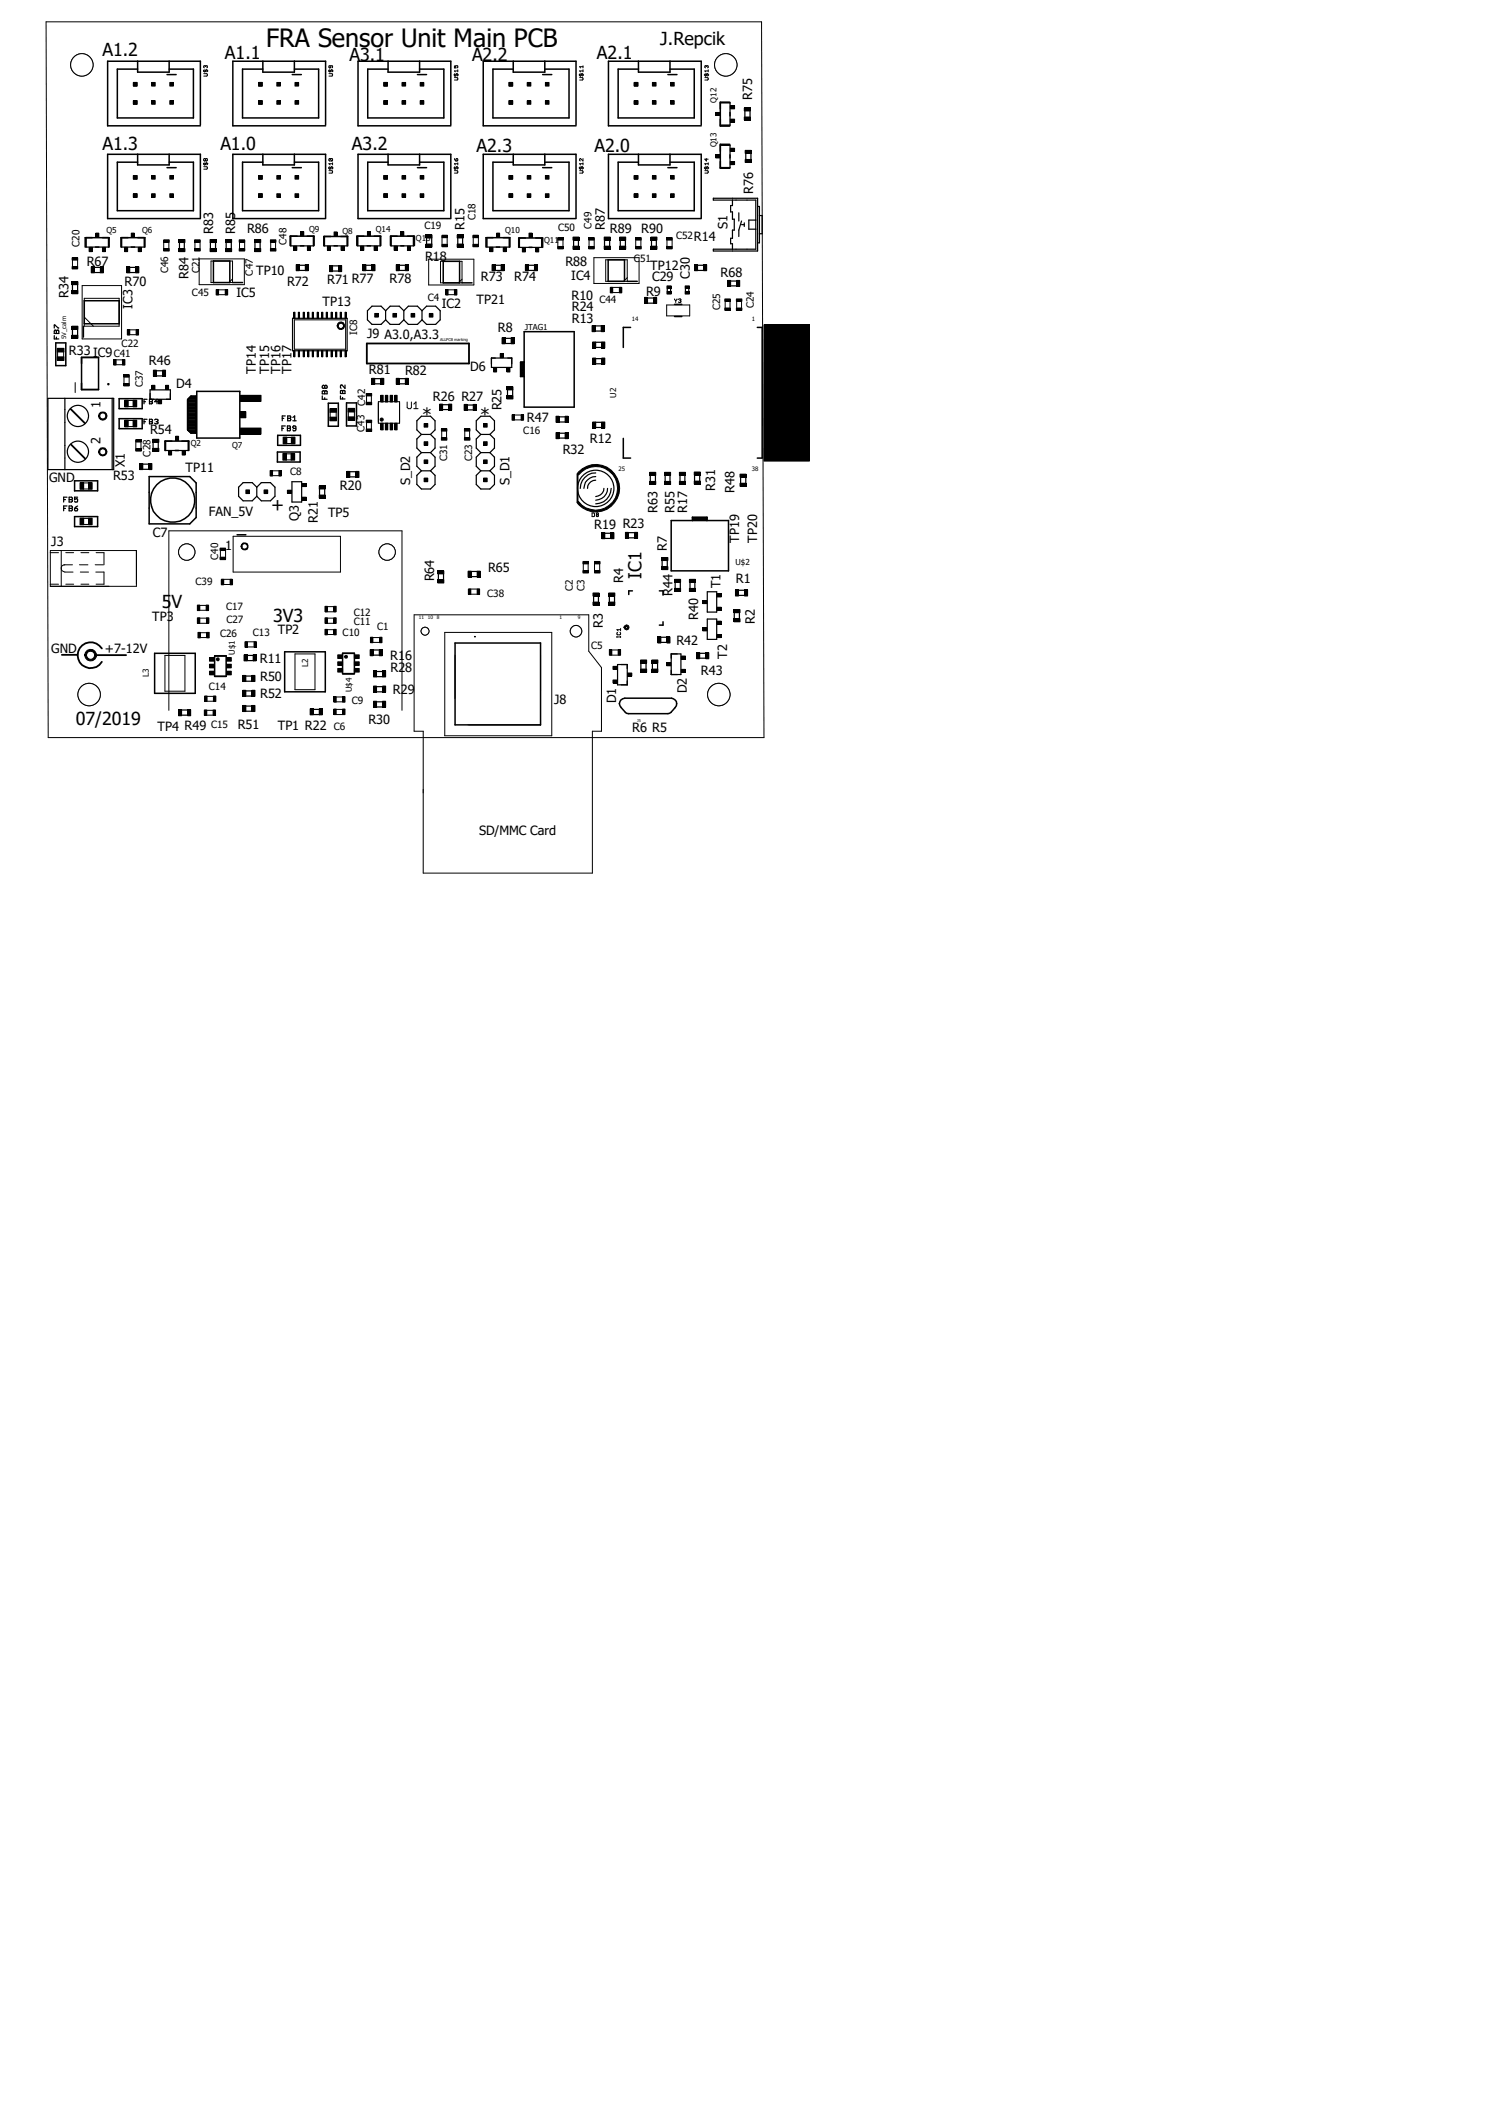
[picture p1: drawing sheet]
<svg xmlns="http://www.w3.org/2000/svg" width="210mm" height="297mm" viewBox="0 0 210 297" stroke-linecap="round" stroke-linejoin="round" font-family="sans-serif">
<defs><g id="words">
<text font-size="3.5" x="37.2" y="6.6">FRA Sensor Unit Main PCB</text>
<g font-size="2.5">
<text x="14.3" y="7.9">A1.2</text>
<text x="31.4" y="8.2">A1.1</text>
<text x="48.8" y="8.5">A3.1</text>
<text x="65.9" y="8.5">A2.2</text>
<text x="83.4" y="8.2">A2.1</text>
<text x="92.2" y="6.3">J.Repcik</text>
<text x="14.3" y="20.9">A1.3</text>
<text x="30.8" y="20.9">A1.0</text>
<text x="49.1" y="20.9">A3.2</text>
<text x="66.5" y="21.3">A2.3</text>
<text x="83" y="21.3">A2.0</text>
<text x="59" y="58.8">*</text>
<text x="67.1" y="58.8">*</text>
<text x="37.8" y="71.3">+</text>
<text x="89.6" y="80.8" transform="rotate(-90 89.6 80.8)">IC1</text>
<text x="22.6" y="85">5V</text>
<text x="38.1" y="86.8">3V3</text>
<text x="10.6" y="101.2">07/2019</text>
</g>
<g font-size="1.8">
<text x="105" y="14" transform="rotate(-90 105 14)">R75</text>
<text x="105.2" y="27.1" transform="rotate(-90 105.2 27.1)">R76</text>
<text x="29.8" y="32.7" transform="rotate(-90 29.8 32.7)">R83</text>
<text x="32.9" y="32.7" transform="rotate(-90 32.9 32.7)">R85</text>
<text x="34.5" y="32.5">R86</text>
<text x="64.9" y="32.1" transform="rotate(-90 64.9 32.1)">R15</text>
<text x="84.5" y="32.1" transform="rotate(-90 84.5 32.1)">R87</text>
<text x="85.2" y="32.5">R89</text>
<text x="89.5" y="32.5">R90</text>
<text x="96.9" y="33.7">R14</text>
<text x="101.6" y="32" transform="rotate(-90 101.6 32)">S1</text>
<text x="9.6" y="41.7" transform="rotate(-90 9.6 41.7)">R34</text>
<text x="12.1" y="37.1">R67</text>
<text x="17.4" y="39.9">R70</text>
<text x="26.3" y="38.9" transform="rotate(-90 26.3 38.9)">R84</text>
<text x="33" y="41.4">IC5</text>
<text x="35.8" y="38.4">TP10</text>
<text x="40.1" y="39.9">R72</text>
<text x="45.7" y="39.7">R71 R77</text>
<text x="54.4" y="39.6">R78</text>
<text x="59.4" y="36.5">R18</text>
<text x="67.1" y="39.3">R73</text>
<text x="71.8" y="39.3">R74</text>
<text x="79" y="37.1">R88</text>
<text x="79.8" y="39.1">IC4</text>
<text x="79.8" y="41.8">R10</text>
<text x="90.2" y="41.3">R9</text>
<text x="90.8" y="37.8">TP12</text>
<text x="91.1" y="39.2">C29</text>
<text x="96.3" y="38.9" transform="rotate(-90 96.3 38.9)">C30</text>
<text x="100.6" y="38.7">R68</text>
<text x="18.5" y="43.1" transform="rotate(-90 18.5 43.1)">IC3</text>
<text x="45" y="42.8">TP13</text>
<text x="51.3" y="47.2">J9 A3.0,A3.3</text>
<text x="61.7" y="43.1">IC2</text>
<text x="66.5" y="42.4">TP21</text>
<text x="69.5" y="46.4">R8</text>
<text x="79.8" y="45.1">R13</text>
<text x="79.8" y="43.5">R24</text>
<text x="9.6" y="49.6">R33 IC9</text>
<text x="20.8" y="50.9">R46</text>
<text x="35.7" y="52.2" transform="rotate(-90 35.7 52.2)">TP14</text>
<text x="37.6" y="52.2" transform="rotate(-90 37.6 52.2)">TP15</text>
<text x="39.2" y="52.2" transform="rotate(-90 39.2 52.2)">TP16</text>
<text x="40.7" y="52.2" transform="rotate(-90 40.7 52.2)">TP17</text>
<text x="51.5" y="52.3">R81</text>
<text x="56.6" y="52.4">R82</text>
<text x="65.7" y="51.9">D6</text>
<text x="14.1" y="57" transform="rotate(-90 14.1 57)">1</text>
<text x="24.6" y="54.2">D4</text>
<text x="60.5" y="56">R26 R27</text>
<text x="70" y="57.3" transform="rotate(-90 70 57.3)">R25</text>
<text x="73.6" y="58.9">R47</text>
<text x="14.1" y="62" transform="rotate(-90 14.1 62)">2</text>
<text x="17.4" y="65.3" transform="rotate(-90 17.4 65.3)">X1</text>
<text x="21" y="60.6">R54</text>
<text x="25.9" y="66">TP11</text>
<text x="78.6" y="63.4">R32</text>
<text x="82.4" y="61.8">R12</text>
<text x="6.9" y="67.3">GND</text>
<text x="15.8" y="67.1">R53</text>
<text x="47.5" y="68.5">R20</text>
<text x="57.3" y="67.7" transform="rotate(-90 57.3 67.7)">S_D2</text>
<text x="71.2" y="67.7" transform="rotate(-90 71.2 67.7)">S_D1</text>
<text x="91.8" y="71.7" transform="rotate(-90 91.8 71.7)">R63</text>
<text x="94.2" y="71.7" transform="rotate(-90 94.2 71.7)">R55</text>
<text x="96" y="71.7" transform="rotate(-90 96 71.7)">R17</text>
<text x="99.9" y="68.5" transform="rotate(-90 99.9 68.5)">R31</text>
<text x="102.6" y="68.9" transform="rotate(-90 102.6 68.9)">R48</text>
<text x="7.2" y="76.3">J3</text>
<text x="21.3" y="74.9">C7</text>
<text x="29.2" y="72.1">FAN_5V</text>
<text x="31.5" y="76.8">1</text>
<text x="41.7" y="72.8" transform="rotate(-90 41.7 72.8)">Q3</text>
<text x="44.4" y="73.1" transform="rotate(-90 44.4 73.1)">R21</text>
<text x="45.8" y="72.2">TP5</text>
<text x="83" y="73.9">R19 R23</text>
<text x="93.1" y="76.9" transform="rotate(-90 93.1 76.9)">R7</text>
<text x="103.2" y="75.8" transform="rotate(-90 103.2 75.8)">TP19</text>
<text x="105.7" y="75.8" transform="rotate(-90 105.7 75.8)">TP20</text>
<text x="60.6" y="81.2" transform="rotate(-90 60.6 81.2)">R64</text>
<text x="68.2" y="79.9">R65</text>
<text x="87" y="81.5" transform="rotate(-90 87 81.5)">R4</text>
<text x="93.9" y="83.2" transform="rotate(-90 93.9 83.2)">R44</text>
<text x="100.6" y="82.2" transform="rotate(-90 100.6 82.2)">T1</text>
<text x="102.7" y="81.4">R1</text>
<text x="21.3" y="86.7">TP3</text>
<text x="38.8" y="88.5">TP2</text>
<text x="84.2" y="87.6" transform="rotate(-90 84.2 87.6)">R3</text>
<text x="97.5" y="86.6" transform="rotate(-90 97.5 86.6)">R40</text>
<text x="105.4" y="87.2" transform="rotate(-90 105.4 87.2)">R2</text>
<text x="7.2" y="91.2">GND</text>
<text x="14.6" y="91.2">+7-12V</text>
<text x="36.3" y="92.5">R11</text>
<text x="36.3" y="95">R50</text>
<text x="54.5" y="92.1">R16</text>
<text x="54.5" y="93.8">R28</text>
<text x="94.4" y="90">R42</text>
<text x="97.9" y="94.3">R43</text>
<text x="101.6" y="92" transform="rotate(-90 101.6 92)">T2</text>
<text x="33.2" y="101.7">R51</text>
<text x="36.3" y="97.5">R52</text>
<text x="38.8" y="102">TP1 R22</text>
<text x="51.4" y="101.1">R30</text>
<text x="54.9" y="96.9">R29</text>
<text x="77.4" y="98.3">J8</text>
<text x="86" y="98.2" transform="rotate(-90 86 98.2)">D1</text>
<text x="95.9" y="96.8" transform="rotate(-90 95.9 96.8)">D2</text>
<text x="22" y="102">TP4 R49</text>
<text x="88.3" y="102.2">R6 R5</text>
<text x="66.9" y="116.6">SD/MMC Card</text>
</g>
<g font-size="1.4">
<text x="11.1" y="34.5" transform="rotate(-90 11.1 34.5)">C20</text>
<text x="40" y="34.2" transform="rotate(-90 40 34.2)">C48</text>
<text x="59.3" y="31.9">C19</text>
<text x="66.4" y="30.7" transform="rotate(-90 66.4 30.7)">C18</text>
<text x="77.9" y="32.2">C50</text>
<text x="82.6" y="32" transform="rotate(-90 82.6 32)">C49</text>
<text x="94.4" y="33.4">C52</text>
<text x="23.5" y="38.2" transform="rotate(-90 23.5 38.2)">C46</text>
<text x="26.8" y="41.4">C45</text>
<text x="27.9" y="38.2" transform="rotate(-90 27.9 38.2)">C21</text>
<text x="35.3" y="38.5" transform="rotate(-90 35.3 38.5)">C47</text>
<text x="88.5" y="36.6">C51</text>
<text x="49.9" y="46.7" transform="rotate(-90 49.9 46.7)">IC8</text>
<text x="59.7" y="42">C4</text>
<text x="83.7" y="42.3">C44</text>
<text x="100.6" y="43.3" transform="rotate(-90 100.6 43.3)">C25</text>
<text x="105.3" y="43.1" transform="rotate(-90 105.3 43.1)">C24</text>
<text x="15.9" y="49.9">C41</text>
<text x="17" y="48.4">C22</text>
<text x="19.9" y="54.1" transform="rotate(-90 19.9 54.1)">C37</text>
<text x="51" y="56.7" transform="rotate(-90 51 56.7)">C42</text>
<text x="21" y="63.8" transform="rotate(-90 21 63.8)">C28</text>
<text x="50.9" y="60.3" transform="rotate(-90 50.9 60.3)">C43</text>
<text x="62.4" y="64.4" transform="rotate(-90 62.4 64.4)">C31</text>
<text x="66" y="64.4" transform="rotate(-90 66 64.4)">C23</text>
<text x="73.1" y="60.5">C16</text>
<text x="40.5" y="66.4">C8</text>
<text x="27.3" y="81.7">C39</text>
<text x="30.5" y="78.1" transform="rotate(-90 30.5 78.1)">C40</text>
<text x="68" y="83.4">C38</text>
<text x="80" y="82.5" transform="rotate(-90 80 82.5)">C2</text>
<text x="81.6" y="82.5" transform="rotate(-90 81.6 82.5)">C3</text>
<text x="30.7" y="89">C26</text>
<text x="31.6" y="85.2">C17</text>
<text x="31.6" y="87">C27</text>
<text x="35.3" y="88.9">C13</text>
<text x="47.8" y="88.9">C10</text>
<text x="49.4" y="87.2">C11</text>
<text x="49.4" y="86">C12</text>
<text x="52.7" y="87.9">C1</text>
<text x="82.5" y="90.6">C5</text>
<text x="29.2" y="96.3">C14</text>
<text x="29.5" y="101.7">C15</text>
<text x="46.6" y="101.9">C6</text>
<text x="49.1" y="98.3">C9</text>
</g>
<g font-size="1.1">
<text x="100" y="14.4" transform="rotate(-90 100 14.4)">Q12</text>
<text x="100" y="20.6" transform="rotate(-90 100 20.6)">Q13</text>
<text x="14.9" y="32.6">Q5</text>
<text x="19.9" y="32.6">Q6</text>
<text x="43.2" y="32.4">Q9</text>
<text x="47.8" y="32.7">Q8</text>
<text x="52.5" y="32.4">Q14</text>
<text x="58.1" y="33.7">Q15</text>
<text x="70.5" y="32.6">Q10</text>
<text x="76" y="33.9">Q11</text>
<text x="73.3" y="46.1">JTAG1</text>
<text x="86" y="55.5" transform="rotate(-90 86 55.5)">U2</text>
<text x="26.6" y="62.2">Q2</text>
<text x="32.4" y="62.5">Q7</text>
<text x="102.7" y="79">U$2</text>
<text x="20.8" y="94.5" transform="rotate(-90 20.8 94.5)">L3</text>
<text x="32.8" y="91.4" transform="rotate(-90 32.8 91.4)">U$1</text>
<text x="43" y="93.1" transform="rotate(-90 43 93.1)">L2</text>
<text x="49.2" y="96.7" transform="rotate(-90 49.2 96.7)">U$4</text>
</g>
<g font-size=".8">
<text x="9.2" y="47.3" transform="rotate(-90 9.2 47.3)">5V_calm</text>
<text x="88.2" y="44.8">14</text>
<text x="105" y="44.8">1</text>
<text x="86.4" y="65.7">25</text>
<text x="105" y="65.7">38</text>
</g>
<g font-size=".7">
<text x="58.5" y="86.5">11</text>
<text x="59.7" y="86.5">10</text>
<text x="61" y="86.5">8</text>
<text x="78.1" y="86.5">1</text>
<text x="80.7" y="86.5">9</text>
</g>
<g font-size=".6">
<text x="61.5" y="47.7">ALLPCB marking</text>
<text x="89" y="100.8">J5</text>
</g>
</g></defs>
<path d="M3 3l110.1 161.6M113.1 3l-110.1 161.6" fill="none" stroke="#fff" stroke-width=".14"/>
<path d="M9.9 57.1l2 2M51.2 48h14.3v2.8h-14.3zM9.9 62.1l2 2M8.6 91.4h2.2M13.3 91.5h4.3M14.2 90.6a1.82 1.82 0 0 0-2.7-.5 1.82 1.82 0 0 0 0 2.8 1.82 1.82 0 0 0 2.7-.5" fill="none" stroke="#000" stroke-width=".25"/>
<g fill="#000">
<path d="M18.6 14.1h.5v.5h-.5z" fill-rule="evenodd"/>
<path d="M18.6 11.5h.5v.5h-.5z" fill-rule="evenodd"/>
<path d="M18.6 11.5h.5v.5h-.5z" fill-rule="evenodd"/>
<path d="M18.6 14.1h.5v.5h-.5z" fill-rule="evenodd"/>
<path d="M21.2 14.1h.5v.5h-.5z" fill-rule="evenodd"/>
<path d="M21.2 11.5h.5v.5h-.5z" fill-rule="evenodd"/>
<path d="M23.7 14.1h.5v.5h-.5z" fill-rule="evenodd"/>
<path d="M23.7 11.5h.5v.5h-.5z" fill-rule="evenodd"/>
<path d="M36.1 14.1h.5v.5h-.5z" fill-rule="evenodd"/>
<path d="M36.1 11.5h.5v.5h-.5z" fill-rule="evenodd"/>
<path d="M36.1 11.5h.5v.5h-.5z" fill-rule="evenodd"/>
<path d="M36.1 14.1h.5v.5h-.5z" fill-rule="evenodd"/>
<path d="M38.7 14.1h.5v.5h-.5z" fill-rule="evenodd"/>
<path d="M38.7 11.5h.5v.5h-.5z" fill-rule="evenodd"/>
<path d="M41.2 14.1h.5v.5h-.5z" fill-rule="evenodd"/>
<path d="M41.2 11.5h.5v.5h-.5z" fill-rule="evenodd"/>
<path d="M53.6 14.1h.5v.5h-.5z" fill-rule="evenodd"/>
<path d="M53.6 11.5h.5v.5h-.5z" fill-rule="evenodd"/>
<path d="M53.6 11.5h.5v.5h-.5z" fill-rule="evenodd"/>
<path d="M53.6 14.1h.5v.5h-.5z" fill-rule="evenodd"/>
<path d="M56.1 14.1h.5v.5h-.5z" fill-rule="evenodd"/>
<path d="M56.1 11.5h.5v.5h-.5z" fill-rule="evenodd"/>
<path d="M58.7 14.1h.5v.5h-.5z" fill-rule="evenodd"/>
<path d="M58.7 11.5h.5v.5h-.5z" fill-rule="evenodd"/>
<path d="M71.1 14.1h.5v.5h-.5z" fill-rule="evenodd"/>
<path d="M71.1 11.5h.5v.5h-.5z" fill-rule="evenodd"/>
<path d="M71.1 11.5h.5v.5h-.5z" fill-rule="evenodd"/>
<path d="M71.1 14.1h.5v.5h-.5z" fill-rule="evenodd"/>
<path d="M73.6 14.1h.5v.5h-.5z" fill-rule="evenodd"/>
<path d="M73.6 11.5h.5v.5h-.5z" fill-rule="evenodd"/>
<path d="M76.2 14.1h.5v.5h-.5z" fill-rule="evenodd"/>
<path d="M76.2 11.5h.5v.5h-.5z" fill-rule="evenodd"/>
<path d="M88.6 14.1h.5v.5h-.5z" fill-rule="evenodd"/>
<path d="M88.6 11.5h.5v.5h-.5z" fill-rule="evenodd"/>
<path d="M88.6 11.5h.5v.5h-.5z" fill-rule="evenodd"/>
<path d="M88.6 14.1h.5v.5h-.5z" fill-rule="evenodd"/>
<path d="M91.1 14.1h.5v.5h-.5z" fill-rule="evenodd"/>
<path d="M91.1 11.5h.5v.5h-.5z" fill-rule="evenodd"/>
<path d="M93.6 14.1h.5v.5h-.5z" fill-rule="evenodd"/>
<path d="M93.6 11.5h.5v.5h-.5z" fill-rule="evenodd"/>
<path d="M99.9 15.7h.6v.4h-.6z" fill-rule="evenodd"/>
<path d="M102 14.8h.6v.4h-.6z" fill-rule="evenodd"/>
<path d="M102 16.6h.6v.5h-.6z" fill-rule="evenodd"/>
<path d="M103.9 16.3h.9v.5h-.9z" fill-rule="evenodd"/>
<path d="M103.9 15.1h.9v.4h-.9z" fill-rule="evenodd"/>
<path d="M10 39.3h.9v.5h-.9z" fill-rule="evenodd"/>
<path d="M10.1 37.2h.7v.3h-.7z" fill-rule="evenodd"/>
<path d="M10.1 36h.7v.3h-.7z" fill-rule="evenodd"/>
<path d="M12.4 34.5h.5v.6h-.5z" fill-rule="evenodd"/>
<path d="M12.7 37.3h.5v.8h-.5z" fill-rule="evenodd"/>
<path d="M13.4 32.6h.4v.5h-.4z" fill-rule="evenodd"/>
<path d="M14 37.3h.4v.8h-.4z" fill-rule="evenodd"/>
<path d="M14.3 34.5h.4v.6h-.4z" fill-rule="evenodd"/>
<path d="M17.4 34.5h.4v.6h-.4z" fill-rule="evenodd"/>
<path d="M17.7 37.3h.4v.8h-.4z" fill-rule="evenodd"/>
<path d="M18.3 32.6h.5v.5h-.5z" fill-rule="evenodd"/>
<path d="M18.6 27.1h.5v.5h-.5z" fill-rule="evenodd"/>
<path d="M18.6 24.5h.5v.5h-.5z" fill-rule="evenodd"/>
<path d="M18.6 24.5h.5v.5h-.5z" fill-rule="evenodd"/>
<path d="M18.6 27.1h.5v.5h-.5z" fill-rule="evenodd"/>
<path d="M19 37.3h.4v.8h-.4z" fill-rule="evenodd"/>
<path d="M19.3 34.5h.4v.6h-.4z" fill-rule="evenodd"/>
<path d="M21.2 27.1h.5v.5h-.5z" fill-rule="evenodd"/>
<path d="M21.2 24.5h.5v.5h-.5z" fill-rule="evenodd"/>
<path d="M22.9 34.7h.7v.4h-.7z" fill-rule="evenodd"/>
<path d="M22.9 33.5h.7v.3h-.7z" fill-rule="evenodd"/>
<path d="M23.7 27.1h.5v.5h-.5z" fill-rule="evenodd"/>
<path d="M23.7 24.5h.5v.5h-.5z" fill-rule="evenodd"/>
<path d="M25 33.4h.8v.5h-.8z" fill-rule="evenodd"/>
<path d="M25 34.7h.8v.4h-.8z" fill-rule="evenodd"/>
<path d="M27.2 34.7h.7v.4h-.7z" fill-rule="evenodd"/>
<path d="M27.2 33.5h.7v.3h-.7z" fill-rule="evenodd"/>
<path d="M29.3 33.4h.9v.5h-.9z" fill-rule="evenodd"/>
<path d="M29.3 34.7h.9v.4h-.9z" fill-rule="evenodd"/>
<path d="M31.5 33.4h.8v.5h-.8z" fill-rule="evenodd"/>
<path d="M31.5 34.7h.8v.4h-.8z" fill-rule="evenodd"/>
<path d="M33.4 34.7h.8v.4h-.8z" fill-rule="evenodd"/>
<path d="M33.4 33.5h.8v.3h-.8z" fill-rule="evenodd"/>
<path d="M35.6 33.4h.8v.5h-.8z" fill-rule="evenodd"/>
<path d="M35.6 34.7h.8v.4h-.8z" fill-rule="evenodd"/>
<path d="M36.1 27.1h.5v.5h-.5z" fill-rule="evenodd"/>
<path d="M36.1 24.5h.5v.5h-.5z" fill-rule="evenodd"/>
<path d="M36.1 24.5h.5v.5h-.5z" fill-rule="evenodd"/>
<path d="M36.1 27.1h.5v.5h-.5z" fill-rule="evenodd"/>
<path d="M37.8 34.7h.7v.4h-.7z" fill-rule="evenodd"/>
<path d="M37.8 33.5h.7v.3h-.7z" fill-rule="evenodd"/>
<path d="M38.7 27.1h.5v.5h-.5z" fill-rule="evenodd"/>
<path d="M38.7 24.5h.5v.5h-.5z" fill-rule="evenodd"/>
<path d="M41 34.4h.4v.6h-.4z" fill-rule="evenodd"/>
<path d="M41.2 27.1h.5v.5h-.5z" fill-rule="evenodd"/>
<path d="M41.2 24.5h.5v.5h-.5z" fill-rule="evenodd"/>
<path d="M41.4 37h.4v.8h-.4z" fill-rule="evenodd"/>
<path d="M42 32.3h.4v.6h-.4z" fill-rule="evenodd"/>
<path d="M42.6 37h.5v.8h-.5z" fill-rule="evenodd"/>
<path d="M42.9 34.4h.4v.6h-.4z" fill-rule="evenodd"/>
<path d="M45.7 34.4h.4v.6h-.4z" fill-rule="evenodd"/>
<path d="M46 37.1h.4v.8h-.4z" fill-rule="evenodd"/>
<path d="M46.7 32.4h.4v.6h-.4z" fill-rule="evenodd"/>
<path d="M47.3 37.1h.4v.8h-.4z" fill-rule="evenodd"/>
<path d="M47.6 34.4h.4v.6h-.4z" fill-rule="evenodd"/>
<path d="M50.4 34.4h.4v.6h-.4z" fill-rule="evenodd"/>
<path d="M50.7 37h.4v.8h-.4z" fill-rule="evenodd"/>
<path d="M51.3 32.3h.4v.6h-.4z" fill-rule="evenodd"/>
<path d="M51.9 37h.5v.8h-.5z" fill-rule="evenodd"/>
<path d="M52.2 34.4h.5v.6h-.5z" fill-rule="evenodd"/>
<path d="M53.6 27.1h.5v.5h-.5z" fill-rule="evenodd"/>
<path d="M53.6 24.5h.5v.5h-.5z" fill-rule="evenodd"/>
<path d="M53.6 24.5h.5v.5h-.5z" fill-rule="evenodd"/>
<path d="M53.6 27.1h.5v.5h-.5z" fill-rule="evenodd"/>
<path d="M55 34.4h.5v.6h-.5z" fill-rule="evenodd"/>
<path d="M55.3 37h.5v.8h-.5z" fill-rule="evenodd"/>
<path d="M56 32.3h.4v.6h-.4z" fill-rule="evenodd"/>
<path d="M56.1 27.1h.5v.5h-.5z" fill-rule="evenodd"/>
<path d="M56.1 24.5h.5v.5h-.5z" fill-rule="evenodd"/>
<path d="M56.6 37h.4v.8h-.4z" fill-rule="evenodd"/>
<path d="M56.9 34.4h.4v.6h-.4z" fill-rule="evenodd"/>
<path d="M58.7 27.1h.5v.5h-.5z" fill-rule="evenodd"/>
<path d="M58.7 24.5h.5v.5h-.5z" fill-rule="evenodd"/>
<path d="M59.5 32.8h.8v.4h-.8z" fill-rule="evenodd"/>
<path d="M59.5 34.1h.8v.4h-.8z" fill-rule="evenodd"/>
<path d="M61.7 34.1h.8v.4h-.8z" fill-rule="evenodd"/>
<path d="M61.7 32.9h.8v.3h-.8z" fill-rule="evenodd"/>
<path d="M63.8 32.8h.9v.4h-.9z" fill-rule="evenodd"/>
<path d="M63.8 34.1h.9v.4h-.9z" fill-rule="evenodd"/>
<path d="M66 34.1h.8v.4h-.8z" fill-rule="evenodd"/>
<path d="M66 32.9h.8v.3h-.8z" fill-rule="evenodd"/>
<path d="M68.4 34.5h.4v.6h-.4z" fill-rule="evenodd"/>
<path d="M68.7 37h.4v.8h-.4z" fill-rule="evenodd"/>
<path d="M69.3 32.6h.5v.5h-.5z" fill-rule="evenodd"/>
<path d="M70 37h.4v.8h-.4z" fill-rule="evenodd"/>
<path d="M70.3 34.5h.4v.6h-.4z" fill-rule="evenodd"/>
<path d="M71.1 27.1h.5v.5h-.5z" fill-rule="evenodd"/>
<path d="M71.1 24.5h.5v.5h-.5z" fill-rule="evenodd"/>
<path d="M71.1 24.5h.5v.5h-.5z" fill-rule="evenodd"/>
<path d="M71.1 27.1h.5v.5h-.5z" fill-rule="evenodd"/>
<path d="M72.9 34.6h.5v.6h-.5z" fill-rule="evenodd"/>
<path d="M73.4 37h.4v.8h-.4z" fill-rule="evenodd"/>
<path d="M73.6 27.1h.5v.5h-.5z" fill-rule="evenodd"/>
<path d="M73.6 24.5h.5v.5h-.5z" fill-rule="evenodd"/>
<path d="M73.9 32.6h.4v.5h-.4z" fill-rule="evenodd"/>
<path d="M74.6 37h.5v.8h-.5z" fill-rule="evenodd"/>
<path d="M74.8 34.6h.4v.6h-.4z" fill-rule="evenodd"/>
<path d="M76.2 27.1h.5v.5h-.5z" fill-rule="evenodd"/>
<path d="M76.2 24.5h.5v.5h-.5z" fill-rule="evenodd"/>
<path d="M77.9 34.4h.8v.4h-.8z" fill-rule="evenodd"/>
<path d="M77.9 33.2h.8v.3h-.8z" fill-rule="evenodd"/>
<path d="M80 33.1h.9v.4h-.9z" fill-rule="evenodd"/>
<path d="M80 34.4h.9v.4h-.9z" fill-rule="evenodd"/>
<path d="M82.2 34.4h.8v.4h-.8z" fill-rule="evenodd"/>
<path d="M82.2 33.2h.8v.3h-.8z" fill-rule="evenodd"/>
<path d="M84.4 33.1h.8v.4h-.8z" fill-rule="evenodd"/>
<path d="M84.4 34.4h.8v.4h-.8z" fill-rule="evenodd"/>
<path d="M86.5 33.1h.9v.4h-.9z" fill-rule="evenodd"/>
<path d="M86.5 34.4h.9v.4h-.9z" fill-rule="evenodd"/>
<path d="M88.6 27.1h.5v.5h-.5z" fill-rule="evenodd"/>
<path d="M88.6 24.5h.5v.5h-.5z" fill-rule="evenodd"/>
<path d="M88.6 24.5h.5v.5h-.5z" fill-rule="evenodd"/>
<path d="M88.6 27.1h.5v.5h-.5z" fill-rule="evenodd"/>
<path d="M88.8 34.4h.7v.4h-.7z" fill-rule="evenodd"/>
<path d="M88.8 33.2h.7v.3h-.7z" fill-rule="evenodd"/>
<path d="M90.9 33.1h.8v.4h-.8z" fill-rule="evenodd"/>
<path d="M90.9 34.4h.8v.4h-.8z" fill-rule="evenodd"/>
<path d="M91.1 27.1h.5v.5h-.5z" fill-rule="evenodd"/>
<path d="M91.1 24.5h.5v.5h-.5z" fill-rule="evenodd"/>
<path d="M93.1 34.4h.8v.4h-.8z" fill-rule="evenodd"/>
<path d="M93.1 33.2h.8v.3h-.8z" fill-rule="evenodd"/>
<path d="M93.1 39.9h.6v.4h-.6z" fill-rule="evenodd"/>
<path d="M93.6 27.1h.5v.5h-.5z" fill-rule="evenodd"/>
<path d="M93.6 24.5h.5v.5h-.5z" fill-rule="evenodd"/>
<path d="M95.7 39.9h.6v.4h-.6z" fill-rule="evenodd"/>
<path d="M97 37h.4v.8h-.4z" fill-rule="evenodd"/>
<path d="M98.3 37h.4v.8h-.4z" fill-rule="evenodd"/>
<path d="M99.9 21.6h.6v.5h-.6z" fill-rule="evenodd"/>
<path d="M101.6 39.2h.4v.8h-.4z" fill-rule="evenodd"/>
<path d="M102 20.7h.6v.4h-.6z" fill-rule="evenodd"/>
<path d="M102 22.6h.6v.4h-.6z" fill-rule="evenodd"/>
<path d="M102.9 39.2h.4v.8h-.4z" fill-rule="evenodd"/>
<path d="M104.1 22.3h.8v.4h-.8z" fill-rule="evenodd"/>
<path d="M104.1 21h.8v.4h-.8z" fill-rule="evenodd"/>
<path d="M8 49.8h.9v.5h-.9z" fill-rule="evenodd"/>
<path d="M8 48.6h.9v.5h-.9z" fill-rule="evenodd"/>
<path d="M10 45.6h.9v.4h-.9z" fill-rule="evenodd"/>
<path d="M10 46.8h.9v.4h-.9z" fill-rule="evenodd"/>
<path d="M10 40.6h.9v.4h-.9z" fill-rule="evenodd"/>
<path d="M13.8 57.8a.59 .59 0 0 1 1-.1 .59 .59 0 0 1-.3 1 .59 .59 0 0 1-.7-.6h.1a.44 .44 0 0 1 .6-.4 .44 .44 0 0 1 .2 .7 .44 .44 0 0 1-.7-.1l-.1-.2h-.1z" fill-rule="evenodd"/>
<path d="M15.1 53.6h.1l-.1 .2z" fill-rule="evenodd"/>
<path d="M15.9 50.2h.3v.8h-.3z" fill-rule="evenodd"/>
<path d="M17.1 50.2h.3v.8h-.3z" fill-rule="evenodd"/>
<path d="M17.3 52.3h.7v.4h-.7z" fill-rule="evenodd"/>
<path d="M17.3 53.6h.7v.3h-.7z" fill-rule="evenodd"/>
<path d="M17.4 58.7h.5v.9h-.5z" fill-rule="evenodd"/>
<path d="M17.4 55.9h.5v.9h-.5z" fill-rule="evenodd"/>
<path d="M17.8 46h.3v.8h-.3z" fill-rule="evenodd"/>
<path d="M18.6 58.7h.5v.9h-.5z" fill-rule="evenodd"/>
<path d="M18.6 55.9h.5v.9h-.5z" fill-rule="evenodd"/>
<path d="M19 46h.3v.8h-.3z" fill-rule="evenodd"/>
<path d="M21.2 53.8h.4v.6h-.4z" fill-rule="evenodd"/>
<path d="M21.4 51.7h.4v.8h-.4z" fill-rule="evenodd"/>
<path d="M22.1 55.8h.5v.6h-.5z" fill-rule="evenodd"/>
<path d="M22.7 51.7h.4v.8h-.4z" fill-rule="evenodd"/>
<path d="M23.1 53.8h.4v.6h-.4z" fill-rule="evenodd"/>
<path d="M30.2 40.4h.3v.8h-.3z" fill-rule="evenodd"/>
<path d="M31.5 40.4h.3v.8h-.3z" fill-rule="evenodd"/>
<path d="M33.6 57.5h.7v.8h-.7z" fill-rule="evenodd"/>
<path d="M33.6 59.8h2.8v.8h-2.8z" fill-rule="evenodd"/>
<path d="M33.6 55.2h2.8v.8h-2.8z" fill-rule="evenodd"/>
<path d="M41 43.6h.2v.8h-.2z" fill-rule="evenodd"/>
<path d="M41 49h.2v.8h-.2z" fill-rule="evenodd"/>
<path d="M41.7 43.6h.1v.8h-.1z" fill-rule="evenodd"/>
<path d="M41.7 49h.1v.8h-.1z" fill-rule="evenodd"/>
<path d="M42.3 43.6h.2v.8h-.2z" fill-rule="evenodd"/>
<path d="M42.3 49h.2v.8h-.2z" fill-rule="evenodd"/>
<path d="M43 43.6h.1v.8h-.1z" fill-rule="evenodd"/>
<path d="M43 49h.1v.8h-.1z" fill-rule="evenodd"/>
<path d="M43.6 43.6h.2v.8h-.2z" fill-rule="evenodd"/>
<path d="M43.6 49h.2v.8h-.2z" fill-rule="evenodd"/>
<path d="M44.3 43.6h.1v.8h-.1z" fill-rule="evenodd"/>
<path d="M44.3 49h.1v.8h-.1z" fill-rule="evenodd"/>
<path d="M44.9 43.6h.2v.8h-.2z" fill-rule="evenodd"/>
<path d="M44.9 49h.2v.8h-.2z" fill-rule="evenodd"/>
<path d="M45.6 43.6h.1v.8h-.1z" fill-rule="evenodd"/>
<path d="M45.6 49h.1v.8h-.1z" fill-rule="evenodd"/>
<path d="M46.1 58.3h.9v.5h-.9z" fill-rule="evenodd"/>
<path d="M46.1 57.1h.9v.5h-.9z" fill-rule="evenodd"/>
<path d="M46.2 43.6h.2v.8h-.2z" fill-rule="evenodd"/>
<path d="M46.2 49h.2v.8h-.2z" fill-rule="evenodd"/>
<path d="M46.9 43.6h.1v.8h-.1z" fill-rule="evenodd"/>
<path d="M46.9 49h.1v.8h-.1z" fill-rule="evenodd"/>
<path d="M47.2 45.2l.2-.2h.3a.54 .54 0 0 1 .4 .5 .54 .54 0 0 1-.4 .5h-.3l-.2-.2-.1-.3h.1a.4 .4 0 0 1 .3-.4 .4 .4 0 0 1 .5 .3 .39 .39 0 0 1-.2 .4 .39 .39 0 0 1-.5-.1l-.1-.2h-.1z" fill-rule="evenodd"/>
<path d="M47.5 43.6h.2v.8h-.2z" fill-rule="evenodd"/>
<path d="M47.5 49h.2v.8h-.2z" fill-rule="evenodd"/>
<path d="M48.2 43.6h.1v.8h-.1z" fill-rule="evenodd"/>
<path d="M48.2 49h.1v.8h-.1z" fill-rule="evenodd"/>
<path d="M48.6 58.2h.9v.5h-.9z" fill-rule="evenodd"/>
<path d="M48.6 57h.9v.5h-.9z" fill-rule="evenodd"/>
<path d="M51.1 54.9h.8v.4h-.8z" fill-rule="evenodd"/>
<path d="M51.1 56.2h.8v.3h-.8z" fill-rule="evenodd"/>
<path d="M51.1 59.9h.8v.3h-.8z" fill-rule="evenodd"/>
<path d="M51.1 58.7h.8v.3h-.8z" fill-rule="evenodd"/>
<path d="M51.9 52.8h.4v.9h-.4z" fill-rule="evenodd"/>
<path d="M52.3 43.8h.5v.5h-.5z" fill-rule="evenodd"/>
<path d="M53.2 55.2h.3v.9h-.3z" fill-rule="evenodd"/>
<path d="M53.2 59.1h.3v.9h-.3z" fill-rule="evenodd"/>
<path d="M53.2 52.8h.4v.9h-.4z" fill-rule="evenodd"/>
<path d="M53.8 55.2h.3v.9h-.3z" fill-rule="evenodd"/>
<path d="M53.8 59.1h.3v.9h-.3z" fill-rule="evenodd"/>
<path d="M54.5 55.2h.3v.9h-.3z" fill-rule="evenodd"/>
<path d="M54.5 59.1h.3v.9h-.3z" fill-rule="evenodd"/>
<path d="M54.9 43.8h.5v.5h-.5z" fill-rule="evenodd"/>
<path d="M55.1 55.2h.4v.9h-.4z" fill-rule="evenodd"/>
<path d="M55.1 59.1h.4v.9h-.4z" fill-rule="evenodd"/>
<path d="M55.3 52.8h.5v.9h-.5z" fill-rule="evenodd"/>
<path d="M56.6 52.8h.4v.9h-.4z" fill-rule="evenodd"/>
<path d="M57.4 43.8h.5v.5h-.5z" fill-rule="evenodd"/>
<path d="M59.2 59.1h.5v.5h-.5z" fill-rule="evenodd"/>
<path d="M59.9 43.8h.6v.5h-.6z" fill-rule="evenodd"/>
<path d="M61.4 56.4h.4v.9h-.4z" fill-rule="evenodd"/>
<path d="M61.6 59.9h.8v.3h-.8z" fill-rule="evenodd"/>
<path d="M62.2 40.4h.4v.8h-.4z" fill-rule="evenodd"/>
<path d="M62.7 56.4h.4v.9h-.4z" fill-rule="evenodd"/>
<path d="M63.5 40.4h.3v.8h-.3z" fill-rule="evenodd"/>
<path d="M64.8 56.5h.4v.8h-.4z" fill-rule="evenodd"/>
<path d="M64.9 59.9h.7v.3h-.7z" fill-rule="evenodd"/>
<path d="M66.1 56.5h.4v.8h-.4z" fill-rule="evenodd"/>
<path d="M67.5 59.1h.5v.5h-.5z" fill-rule="evenodd"/>
<path d="M68.9 51.4h.4v.5h-.4z" fill-rule="evenodd"/>
<path d="M69.8 49.4h.5v.6h-.5z" fill-rule="evenodd"/>
<path d="M70.1 47.2h.4v.8h-.4z" fill-rule="evenodd"/>
<path d="M70.8 54h.8v.4h-.8z" fill-rule="evenodd"/>
<path d="M70.8 55.3h.8v.4h-.8z" fill-rule="evenodd"/>
<path d="M70.8 51.4h.4v.5h-.4z" fill-rule="evenodd"/>
<path d="M71.4 47.2h.4v.8h-.4z" fill-rule="evenodd"/>
<path d="M71.5 57.9h.3v.8h-.3z" fill-rule="evenodd"/>
<path d="M72.8 57.9h.3v.8h-.3z" fill-rule="evenodd"/>
<path d="M77.6 58.1h.5v.9h-.5z" fill-rule="evenodd"/>
<path d="M78.9 58.1h.4v.9h-.4z" fill-rule="evenodd"/>
<path d="M82.7 45.5h.4v.8h-.4z" fill-rule="evenodd"/>
<path d="M82.8 58.9h.4v.9h-.4z" fill-rule="evenodd"/>
<path d="M82.8 50h.4v.8h-.4z" fill-rule="evenodd"/>
<path d="M82.8 47.8h.4v.8h-.4z" fill-rule="evenodd"/>
<path d="M83.9 45.5h.5v.8h-.5z" fill-rule="evenodd"/>
<path d="M84 58.9h.5v.9h-.5z" fill-rule="evenodd"/>
<path d="M84 50h.5v.8h-.5z" fill-rule="evenodd"/>
<path d="M84 47.8h.5v.8h-.5z" fill-rule="evenodd"/>
<path d="M85.2 40.1h.4v.8h-.4z" fill-rule="evenodd"/>
<path d="M86.5 40.1h.3v.8h-.3z" fill-rule="evenodd"/>
<path d="M90 41.5h.4v.9h-.4z" fill-rule="evenodd"/>
<path d="M91.3 41.5h.4v.9h-.4z" fill-rule="evenodd"/>
<path d="M93.1 40.7h.6v.4h-.6z" fill-rule="evenodd"/>
<path d="M95.7 40.7h.6v.4h-.6z" fill-rule="evenodd"/>
<path d="M101.2 43h.8v.3h-.8z" fill-rule="evenodd"/>
<path d="M101.2 41.7h.8v.4h-.8z" fill-rule="evenodd"/>
<path d="M102.8 43h.8v.3h-.8z" fill-rule="evenodd"/>
<path d="M102.8 41.7h.8v.4h-.8z" fill-rule="evenodd"/>
<path d="M106.7 45.3h6.3v19.1h-6.3z" fill-rule="evenodd"/>
<path d="M11.2 67.4h.5v.9h-.5z" fill-rule="evenodd"/>
<path d="M11.2 72.3h.5v1h-.5z" fill-rule="evenodd"/>
<path d="M12.4 67.4h.5v.9h-.5z" fill-rule="evenodd"/>
<path d="M12.4 72.3h.5v1h-.5z" fill-rule="evenodd"/>
<path d="M14.1 62.6a.59 .59 0 0 1 .8 .3 .59 .59 0 0 1-.5 .8 .59 .59 0 0 1-.6-.6h.1a.42 .42 0 0 1 .7-.4 .42 .42 0 0 1 0 .8 .42 .42 0 0 1-.7-.4h-.1z" fill-rule="evenodd"/>
<path d="M19 61.4h.7v.3h-.7z" fill-rule="evenodd"/>
<path d="M19 62.7h.7v.3h-.7z" fill-rule="evenodd"/>
<path d="M19.5 64.7h.4v.9h-.4z" fill-rule="evenodd"/>
<path d="M20.8 64.7h.4v.9h-.4z" fill-rule="evenodd"/>
<path d="M21.3 62.6h.9v.4h-.9z" fill-rule="evenodd"/>
<path d="M21.3 61.3h.9v.5h-.9z" fill-rule="evenodd"/>
<path d="M23.5 62.9h.5v.6h-.5z" fill-rule="evenodd"/>
<path d="M24.5 60.9h.4v.6h-.4z" fill-rule="evenodd"/>
<path d="M25.4 62.9h.5v.6h-.5z" fill-rule="evenodd"/>
<path d="M30.7 77.8h.8v.3h-.8z" fill-rule="evenodd"/>
<path d="M30.7 76.5h.8v.4h-.8z" fill-rule="evenodd"/>
<path d="M33.7 76a.5 .5 0 0 1 .5-.2 .5 .5 0 0 1 .4 .4l-.1 .5a.54 .54 0 0 1-.8-.4h.1l.2-.4a.42 .42 0 0 1 .5 .5 .39 .39 0 0 1-.4 .3 .39 .39 0 0 1-.3-.4h-.1z" fill-rule="evenodd"/>
<path d="M34.3 68.4h.5v.5h-.5z" fill-rule="evenodd"/>
<path d="M36.9 68.4h.5v.5h-.5z" fill-rule="evenodd"/>
<path d="M37.7 65.7h.4v.8h-.4z" fill-rule="evenodd"/>
<path d="M38.9 65.7h.4v.8h-.4z" fill-rule="evenodd"/>
<path d="M39.5 63.3h.5v1h-.5z" fill-rule="evenodd"/>
<path d="M39.5 61h.5v1h-.5z" fill-rule="evenodd"/>
<path d="M40.1 68.5h.6v.4h-.6z" fill-rule="evenodd"/>
<path d="M40.6 63.3h.5v1h-.5z" fill-rule="evenodd"/>
<path d="M40.7 61h.5v1h-.5z" fill-rule="evenodd"/>
<path d="M42.2 67.5h.6v.4h-.6z" fill-rule="evenodd"/>
<path d="M42.2 69.4h.6v.4h-.6z" fill-rule="evenodd"/>
<path d="M44.6 67.9h.8v.4h-.8z" fill-rule="evenodd"/>
<path d="M44.6 69.1h.8v.5h-.8z" fill-rule="evenodd"/>
<path d="M48.4 65.8h.5v.9h-.5z" fill-rule="evenodd"/>
<path d="M49.7 65.8h.4v.9h-.4z" fill-rule="evenodd"/>
<path d="M59.2 64.2h.5v.5h-.5z" fill-rule="evenodd"/>
<path d="M59.2 61.7h.5v.5h-.5z" fill-rule="evenodd"/>
<path d="M59.2 66.8h.5v.5h-.5z" fill-rule="evenodd"/>
<path d="M61.1 79.7h.9v.4h-.9z" fill-rule="evenodd"/>
<path d="M61.6 61.1h.8v.4h-.8z" fill-rule="evenodd"/>
<path d="M64.9 61.1h.7v.4h-.7z" fill-rule="evenodd"/>
<path d="M65.4 79.8h.4v.8h-.4z" fill-rule="evenodd"/>
<path d="M66.6 79.8h.5v.8h-.5z" fill-rule="evenodd"/>
<path d="M67.5 64.2h.5v.5h-.5z" fill-rule="evenodd"/>
<path d="M67.5 61.7h.5v.5h-.5z" fill-rule="evenodd"/>
<path d="M67.5 66.8h.5v.5h-.5z" fill-rule="evenodd"/>
<path d="M77.6 60.4h.5v.9h-.5z" fill-rule="evenodd"/>
<path d="M78.9 60.4h.4v.9h-.4z" fill-rule="evenodd"/>
<path d="M80.8 65.9a3.3 3.3 0 0 1 4.8 0 3.3 3.3 0 0 1-.2 4.8 3.3 3.3 0 0 1-4.8-.6l.2-.1a3 3 0 0 0 4.4 .4 3 3 0 0 0 0-4.5 3 3 0 0 0-4.4 .4l-.2-.1z" fill-rule="evenodd"/>
<path d="M81.4 78.4h.8v.3h-.8z" fill-rule="evenodd"/>
<path d="M81.4 79.7h.8v.3h-.8z" fill-rule="evenodd"/>
<path d="M83 78.4h.8v.3h-.8z" fill-rule="evenodd"/>
<path d="M83 79.7h.8v.3h-.8z" fill-rule="evenodd"/>
<path d="M84 74.4h.5v.8h-.5z" fill-rule="evenodd"/>
<path d="M85.3 74.4h.4v.8h-.4z" fill-rule="evenodd"/>
<path d="M87.3 74.3h.5v.9h-.5z" fill-rule="evenodd"/>
<path d="M88.6 74.3h.4v.9h-.4z" fill-rule="evenodd"/>
<path d="M90.7 67.2h.9v.4h-.9z" fill-rule="evenodd"/>
<path d="M90.7 66h.9v.4h-.9z" fill-rule="evenodd"/>
<path d="M92.4 77.9h.9v.4h-.9z" fill-rule="evenodd"/>
<path d="M92.4 79.1h.9v.4h-.9z" fill-rule="evenodd"/>
<path d="M92.8 67.2h.8v.4h-.8z" fill-rule="evenodd"/>
<path d="M92.8 66h.8v.4h-.8z" fill-rule="evenodd"/>
<path d="M94.9 67.2h.8v.4h-.8z" fill-rule="evenodd"/>
<path d="M94.9 66h.8v.4h-.8z" fill-rule="evenodd"/>
<path d="M96.9 67.2h.9v.4h-.9z" fill-rule="evenodd"/>
<path d="M96.9 65.9h.9v.4h-.9z" fill-rule="evenodd"/>
<path d="M103.3 67.5h.9v.4h-.9z" fill-rule="evenodd"/>
<path d="M103.3 66.2h.9v.4h-.9z" fill-rule="evenodd"/>
<path d="M12.2 90.8a.84 .84 0 0 1 1.2 .4 .84 .84 0 0 1-.6 1.1 .84 .84 0 0 1-1-.8h.3a.58 .58 0 0 1 .6-.6 .58 .58 0 0 1 .5 .8 .58 .58 0 0 1-.9 .2l-.2-.4h-.3l.1-.4z" fill-rule="evenodd"/>
<path d="M24.9 99.1h.5v.8h-.5z" fill-rule="evenodd"/>
<path d="M26.2 99.1h.4v.8h-.4z" fill-rule="evenodd"/>
<path d="M27.6 84.5h.3v.8h-.3z" fill-rule="evenodd"/>
<path d="M27.6 86.3h.3v.7h-.3z" fill-rule="evenodd"/>
<path d="M27.6 88.3h.4v.8h-.4z" fill-rule="evenodd"/>
<path d="M28.5 99.1h.4v.8h-.4z" fill-rule="evenodd"/>
<path d="M28.6 97.2h.3v.8h-.3z" fill-rule="evenodd"/>
<path d="M28.8 84.5h.3v.8h-.3z" fill-rule="evenodd"/>
<path d="M28.8 86.3h.4v.7h-.4z" fill-rule="evenodd"/>
<path d="M28.9 88.3h.3v.8h-.3z" fill-rule="evenodd"/>
<path d="M29.3 91.8h.6v.5h-.6z" fill-rule="evenodd"/>
<path d="M29.3 92.8h.6v.5h-.6z" fill-rule="evenodd"/>
<path d="M29.3 93.7h.6v.5h-.6z" fill-rule="evenodd"/>
<path d="M29.8 99.1h.3v.8h-.3z" fill-rule="evenodd"/>
<path d="M29.8 97.2h.3v.8h-.3z" fill-rule="evenodd"/>
<path d="M30.3 91.9h.3v.3l-.2 .1-.1-.1z" fill-rule="evenodd"/>
<path d="M30.9 80.9h.3v.8h-.3z" fill-rule="evenodd"/>
<path d="M31.6 93.7h.7v.5h-.7z" fill-rule="evenodd"/>
<path d="M31.6 92.8h.7v.5h-.7z" fill-rule="evenodd"/>
<path d="M31.6 91.8h.7v.5h-.7z" fill-rule="evenodd"/>
<path d="M32.1 80.9h.4v.8h-.4z" fill-rule="evenodd"/>
<path d="M33.9 94.3h.4v.9h-.4z" fill-rule="evenodd"/>
<path d="M33.9 98.5h.4v.9h-.4z" fill-rule="evenodd"/>
<path d="M33.9 96.4h.4v.8h-.4z" fill-rule="evenodd"/>
<path d="M34.1 91.4h.4v.9h-.4z" fill-rule="evenodd"/>
<path d="M34.2 89.6h.3v.8h-.3z" fill-rule="evenodd"/>
<path d="M35.2 94.3h.4v.9h-.4z" fill-rule="evenodd"/>
<path d="M35.2 98.5h.4v.9h-.4z" fill-rule="evenodd"/>
<path d="M35.2 96.4h.4v.8h-.4z" fill-rule="evenodd"/>
<path d="M35.3 91.4h.5v.9h-.5z" fill-rule="evenodd"/>
<path d="M35.5 89.6h.3v.8h-.3z" fill-rule="evenodd"/>
<path d="M43.3 99h.4v.8h-.4z" fill-rule="evenodd"/>
<path d="M44.6 99h.4v.8h-.4z" fill-rule="evenodd"/>
<path d="M45.4 87.9h.3v.7h-.3z" fill-rule="evenodd"/>
<path d="M45.4 86.3h.3v.7h-.3z" fill-rule="evenodd"/>
<path d="M45.4 84.7h.3v.7h-.3z" fill-rule="evenodd"/>
<path d="M46.6 99h.3v.8h-.3z" fill-rule="evenodd"/>
<path d="M46.6 97.3h.3v.7h-.3z" fill-rule="evenodd"/>
<path d="M46.6 87.9h.3v.7h-.3z" fill-rule="evenodd"/>
<path d="M46.6 86.3h.3v.7h-.3z" fill-rule="evenodd"/>
<path d="M46.6 84.7h.3v.7h-.3z" fill-rule="evenodd"/>
<path d="M47.2 91.4h.6v.5h-.6z" fill-rule="evenodd"/>
<path d="M47.2 92.4h.6v.5h-.6z" fill-rule="evenodd"/>
<path d="M47.2 93.3h.6v.6h-.6z" fill-rule="evenodd"/>
<path d="M47.8 99h.4v.8h-.4z" fill-rule="evenodd"/>
<path d="M47.8 97.3h.4v.7h-.4z" fill-rule="evenodd"/>
<path d="M48.2 91.6h.3v.3h-.3l-.1-.2z" fill-rule="evenodd"/>
<path d="M49.5 93.3h.7v.6h-.7z" fill-rule="evenodd"/>
<path d="M49.5 92.4h.7v.5h-.7z" fill-rule="evenodd"/>
<path d="M49.5 91.4h.7v.5h-.7z" fill-rule="evenodd"/>
<path d="M51.7 90.7h.4v.9h-.4z" fill-rule="evenodd"/>
<path d="M51.7 89h.4v.7h-.4z" fill-rule="evenodd"/>
<path d="M52.2 93.7h.4v.8h-.4z" fill-rule="evenodd"/>
<path d="M52.2 95.8h.4v.8h-.4z" fill-rule="evenodd"/>
<path d="M52.2 97.9h.4v.9h-.4z" fill-rule="evenodd"/>
<path d="M53 90.7h.4v.9h-.4z" fill-rule="evenodd"/>
<path d="M53 89h.3v.7h-.3z" fill-rule="evenodd"/>
<path d="M53.4 93.7h.4v.8h-.4z" fill-rule="evenodd"/>
<path d="M53.4 95.8h.4v.8h-.4z" fill-rule="evenodd"/>
<path d="M53.4 97.9h.4v.9h-.4z" fill-rule="evenodd"/>
<path d="M61.1 81h.9v.4h-.9z" fill-rule="evenodd"/>
<path d="M65.4 82.3h.3v.7h-.3z" fill-rule="evenodd"/>
<path d="M66.6 82.3h.4v.7h-.4z" fill-rule="evenodd"/>
<path d="M82.8 84.1h.9v.4h-.9z" fill-rule="evenodd"/>
<path d="M82.8 82.8h.9v.4h-.9z" fill-rule="evenodd"/>
<path d="M85 84.1h.9v.4h-.9z" fill-rule="evenodd"/>
<path d="M85 82.8h.9v.4h-.9z" fill-rule="evenodd"/>
<path d="M85.1 90.7h.3v.8h-.3z" fill-rule="evenodd"/>
<path d="M85.6 95h.6v.4h-.6z" fill-rule="evenodd"/>
<path d="M85.6 93h.6v.5h-.6z" fill-rule="evenodd"/>
<path d="M86.3 90.7h.4v.8h-.4z" fill-rule="evenodd"/>
<path d="M87.2 87.4l.3-.2 .3 .2v.2v.2l-.3 .2-.3-.2-.1-.2 .4-.1 .1 .1-.1 .2-.2-.2h-.2z" fill-rule="evenodd"/>
<path d="M87.6 94h.6v.4h-.6z" fill-rule="evenodd"/>
<path d="M89.5 92.2h.8v.4h-.8z" fill-rule="evenodd"/>
<path d="M89.5 93.4h.8v.5h-.8z" fill-rule="evenodd"/>
<path d="M91 92.2h.9v.4h-.9z" fill-rule="evenodd"/>
<path d="M91 93.4h.9v.5h-.9z" fill-rule="evenodd"/>
<path d="M91.9 88.9h.4v.9h-.4z" fill-rule="evenodd"/>
<path d="M93.1 92.5h.6v.5h-.6z" fill-rule="evenodd"/>
<path d="M93.1 88.9h.5v.9h-.5z" fill-rule="evenodd"/>
<path d="M94.2 82.2h.8v.4h-.8z" fill-rule="evenodd"/>
<path d="M94.2 80.9h.8v.4h-.8z" fill-rule="evenodd"/>
<path d="M95.1 91.6h.6v.4h-.6z" fill-rule="evenodd"/>
<path d="M95.1 93.5h.6v.4h-.6z" fill-rule="evenodd"/>
<path d="M96.3 82.2h.8v.4h-.8z" fill-rule="evenodd"/>
<path d="M96.3 80.9h.8v.4h-.8z" fill-rule="evenodd"/>
<path d="M97.3 91.1h.4v.9h-.4z" fill-rule="evenodd"/>
<path d="M98.1 83.9h.6v.4h-.6z" fill-rule="evenodd"/>
<path d="M98.1 87.7h.6v.4h-.6z" fill-rule="evenodd"/>
<path d="M98.6 91.1h.4v.9h-.4z" fill-rule="evenodd"/>
<path d="M100.1 82.9h.6v.5h-.6z" fill-rule="evenodd"/>
<path d="M100.1 84.8h.6v.4h-.6z" fill-rule="evenodd"/>
<path d="M100.1 86.7h.6v.5h-.6z" fill-rule="evenodd"/>
<path d="M100.1 88.6h.6v.4h-.6z" fill-rule="evenodd"/>
<path d="M102.5 86.4h.8v.4h-.8z" fill-rule="evenodd"/>
<path d="M102.5 85.1h.8v.5h-.8z" fill-rule="evenodd"/>
<path d="M102.7 82.4h.4v.8h-.4z" fill-rule="evenodd"/>
<path d="M104 82.4h.4v.8h-.4z" fill-rule="evenodd"/>
<circle cx="53.3" cy="58.6" r=".21"/>
</g>
<g fill="none" stroke="#000" stroke-width=".14">
<path d="M6.4 3h99.9l.4 100h-100zM18.6 14.1h.5v.5h-.5zM18.6 11.5h.5v.5h-.5zM21.2 14.1h.5v.5h-.5zM21.2 11.5h.5v.5h-.5zM23.7 14.1h.5v.5h-.5zM23.7 11.5h.5v.5h-.5zM28.4 9.9h.6M28.4 10.3l.6 .1-.1 .2h-.5M28.5 9.7l-.1 .1 .1 .2 .4-.3 .1 .1-.1 .2M28.7 9.2h.3l-.1 .3M28.7 9.2v.1"/>
<path d="M28.7 9.2h-.3l.1 .3M36.1 14.1h.5v.5h-.5zM36.1 11.5h.5v.5h-.5zM38.7 14.1h.5v.5h-.5zM38.7 11.5h.5v.5h-.5zM41.2 14.1h.5v.5h-.5zM41.2 11.5h.5v.5h-.5zM45.9 9.9h.6M45.9 10.3l.5 .1v.2h-.5M46 9.7l-.1 .1 .1 .2 .4-.3v.1v.2M46.2 9.2l-.1 .3-.2-.1 .1-.2h.4v.3M53.6 14.1h.5v.5h-.5z"/>
<path d="M53.6 11.5h.5v.5h-.5zM56.1 14.1h.5v.5h-.5zM56.1 11.5h.5v.5h-.5zM58.7 14.1h.5v.5h-.5zM58.7 11.5h.5v.5h-.5zM63.4 10.5h.6M63.5 9.2v.3h.2l-.1-.3h.3l-.1 .3M63.5 10.8l.4 .1-.1 .3h-.3M63.5 10.3v.3l.2-.1 .1-.2 .1 .1-.1 .2M63.9 9.9h-.4l.1 .1M63.9 9.7v.3M71.1 14.1h.5v.5h-.5z"/>
<path d="M71.1 11.5h.5v.5h-.5zM73.6 14.1h.5v.5h-.5zM73.6 11.5h.5v.5h-.5zM76.2 14.1h.5v.5h-.5zM76.2 11.5h.5v.5h-.5zM80.9 10.5h.6M80.9 10.8l.5 .1-.1 .3h-.4M81 10.3l-.1 .1 .1 .2 .2-.3 .2 .1-.1 .2M81.4 9.9h-.5l.2 .1M81.4 9.2v.3M81.4 9.7v.3M81.4 9.3h-.5l.2 .2"/>
<path d="M88.6 14.1h.5v.5h-.5zM88.6 11.5h.5v.5h-.5zM91.1 14.1h.5v.5h-.5zM91.1 11.5h.5v.5h-.5zM93.6 14.1h.5v.5h-.5zM93.6 11.5h.5v.5h-.5zM98.3 10.5h.7M98.4 10.8l.5 .1-.1 .3h-.4M98.5 10.3l-.1 .2 .2 .1v-.2l.2-.1 .1 .1-.1 .2M98.6 9.2h-.2l.1 .3M98.6 9.2h.3l-.1 .3M98.6 9.2v.1"/>
<path d="M98.9 9.9h-.5l.2 .1M98.9 9.7v.3M99.9 15.7h.6v.4h-.6zM102 14.8h.6v.4h-.6zM102 16.6h.6v.5h-.6zM103.9 16.3h.9v.5h-.9zM103.9 15.1h.9v.4h-.9zM10 39.3h.9v.5h-.9zM10.1 37.2h.7v.3h-.7zM10.1 36h.7v.3h-.7zM10.1 36v1.5M10.8 36v1.5"/>
<path d="M11.5 39.9h5.5v7.4h-5.5zM12.4 34.5h.5v.6h-.5zM12.7 37.3h.5v.8h-.5zM13.4 32.6h.4v.5h-.4zM14 37.3h.4v.8h-.4zM14.3 34.5h.4v.6h-.4zM17.4 34.5h.4v.6h-.4zM17.7 37.3h.4v.8h-.4zM18.3 32.6h.5v.5h-.5zM18.6 27.1h.5v.5h-.5zM18.6 24.5h.5v.5h-.5zM19 37.3h.4v.8h-.4z"/>
<path d="M19.3 34.5h.4v.6h-.4zM21.2 27.1h.5v.5h-.5zM21.2 24.5h.5v.5h-.5zM22.9 34.7h.7v.4h-.7zM22.9 33.5h.7v.3h-.7zM22.9 33.6v1.4M23.6 33.6v1.4M23.7 27.1h.5v.5h-.5zM23.7 24.5h.5v.5h-.5zM25 33.4h.8v.5h-.8zM25 34.7h.8v.4h-.8zM27.2 34.7h.7v.4h-.7z"/>
<path d="M27.2 33.5h.7v.3h-.7zM27.2 33.6v1.4M27.8 36.2h6.3v3.6h-6.3zM27.9 33.6v1.4M28.4 22.9h.6M28.4 23.3l.6 .1-.1 .2h-.5M28.5 22.7l-.1 .1 .1 .2 .2-.1 .1-.2 .2 .1-.1 .2M28.7 22.2l.1-.1 .2 .1-.1 .3-.2-.1M28.7 22.2v.2M28.7 22.2l-.1-.1-.2 .1 .1 .3 .2-.1M29.3 33.4h.9v.5h-.9zM29.3 34.7h.9v.4h-.9z"/>
<path d="M29.5 36.4h3v3.1h-3zM31.5 33.4h.8v.5h-.8zM31.5 34.7h.8v.4h-.8zM32.5 38.9l-.5 .6M33.4 34.7h.8v.4h-.8zM33.4 33.5h.8v.3h-.8zM33.4 33.6v1.4M34.2 33.6v1.4M35.6 33.4h.8v.5h-.8zM35.6 34.7h.8v.4h-.8zM36.1 27.1h.5v.5h-.5zM36.1 24.5h.5v.5h-.5z"/>
<path d="M37.8 34.7h.7v.4h-.7zM37.8 33.5h.7v.3h-.7zM37.8 33.6v1.4M38.5 33.6v1.4M38.7 27.1h.5v.5h-.5zM38.7 24.5h.5v.5h-.5zM41 34.4h.4v.6h-.4zM41.2 27.1h.5v.5h-.5zM41.2 24.5h.5v.5h-.5zM41.4 37h.4v.8h-.4zM42 32.3h.4v.6h-.4zM42.6 37h.5v.8h-.5z"/>
<path d="M42.9 34.4h.4v.6h-.4zM45.7 34.4h.4v.6h-.4zM45.9 23.5h.6M45.9 23.8l.5 .1v.3h-.5M46 37.1h.4v.8h-.4zM46 23.3l-.1 .1 .1 .2 .2-.1 .1-.2 .1 .1v.2M46 22.1l.4 .1v.3M46 22.1l-.1 .1 .1 .3h.4M46 22.1l.4 .4M46.4 22.9h-.5l.2 .1M46.4 22.7v.3M46.7 32.4h.4v.6h-.4z"/>
<path d="M47.3 37.1h.4v.8h-.4zM47.6 34.4h.4v.6h-.4zM50.4 34.4h.4v.6h-.4zM50.7 37h.4v.8h-.4zM51.3 32.3h.4v.6h-.4zM51.9 37h.5v.8h-.5zM52.2 34.4h.5v.6h-.5zM53.6 27.1h.5v.5h-.5zM53.6 24.5h.5v.5h-.5zM55 34.4h.5v.6h-.5zM55.3 37h.5v.8h-.5zM56 32.3h.4v.6h-.4z"/>
<path d="M56.1 27.1h.5v.5h-.5zM56.1 24.5h.5v.5h-.5zM56.6 37h.4v.8h-.4zM56.9 34.4h.4v.6h-.4zM58.7 27.1h.5v.5h-.5zM58.7 24.5h.5v.5h-.5zM59.5 32.8h.8v.4h-.8zM59.5 34.1h.8v.4h-.8zM59.9 36.2h6.3v3.6h-6.3zM61.5 36.5h3v3h-3zM61.7 34.1h.8v.4h-.8zM61.7 32.9h.8v.3h-.8z"/>
<path d="M61.7 32.9v1.5M62.4 32.9v1.5M63.4 23.5h.6M63.5 23.8l.4 .1-.1 .3h-.3M63.5 22.1l.2 .4M63.5 23.3v.3l.2-.1 .1-.2 .1 .1-.1 .2M63.7 22.2l.1-.1 .1 .3-.2 .1zM63.8 32.8h.9v.4h-.9zM63.8 34.1h.9v.4h-.9zM63.9 22.9h-.4l.1 .1M63.9 22.7v.3M64.5 39l-.5 .5"/>
<path d="M66 34.1h.8v.4h-.8zM66 32.9h.8v.3h-.8zM66.1 32.9v1.5M66.8 32.9v1.5M68.4 34.5h.4v.6h-.4zM68.7 37h.4v.8h-.4zM69.3 32.6h.5v.5h-.5zM70 37h.4v.8h-.4zM70.3 34.5h.4v.6h-.4zM71.1 27.1h.5v.5h-.5zM71.1 24.5h.5v.5h-.5zM72.9 34.6h.5v.6h-.5z"/>
<path d="M73.4 37h.4v.8h-.4zM73.6 27.1h.5v.5h-.5zM73.6 24.5h.5v.5h-.5zM73.9 32.6h.4v.5h-.4zM74.6 37h.5v.8h-.5zM74.8 34.6h.4v.6h-.4zM76.2 27.1h.5v.5h-.5zM76.2 24.5h.5v.5h-.5zM77.9 34.4h.8v.4h-.8zM77.9 33.2h.8v.3h-.8zM77.9 33.2v1.5M78.6 33.2v1.5"/>
<path d="M80 33.1h.9v.4h-.9zM80 34.4h.9v.4h-.9zM80.9 23.5h.6M80.9 23.8l.5 .1-.1 .3h-.4M81 23.3l-.1 .1 .1 .2 .2-.3 .2 .1-.1 .2M81.4 22.9h-.5l.2 .1M81.4 22.1v.4l-.3-.4-.2 .1 .1 .3M81.4 22.7v.3M82.2 34.4h.8v.4h-.8zM82.2 33.2h.8v.3h-.8zM82.3 33.2v1.5M82.9 36h6.3v3.6h-6.3z"/>
<path d="M83 33.2v1.5M84.4 33.1h.8v.4h-.8zM84.4 34.4h.8v.4h-.8zM84.6 36.3h3v3h-3zM86.5 33.1h.9v.4h-.9zM86.5 34.4h.9v.4h-.9zM87.6 38.8l-.5 .5M88.6 27.1h.5v.5h-.5zM88.6 24.5h.5v.5h-.5zM88.8 34.4h.7v.4h-.7zM88.8 33.2h.7v.3h-.7zM88.8 33.2v1.5"/>
<path d="M89.5 33.2v1.5M90.9 33.1h.8v.4h-.8zM90.9 34.4h.8v.4h-.8zM91.1 27.1h.5v.5h-.5zM91.1 24.5h.5v.5h-.5zM93.1 34.4h.8v.4h-.8zM93.1 33.2h.8v.3h-.8zM93.1 39.9h.6v.4h-.6zM93.1 33.2v1.5M93.6 27.1h.5v.5h-.5zM93.6 24.5h.5v.5h-.5zM93.9 33.2v1.5"/>
<path d="M95.7 39.9h.6v.4h-.6zM97 37h.4v.8h-.4zM98.3 37h.4v.8h-.4zM98.3 23.5h.7M98.4 23.8l.5 .1-.1 .3h-.4M98.5 23.3l-.1 .2 .2 .1v-.2l.2-.1 .1 .1-.1 .2M98.6 22.1v.4l-.2-.3h.5M98.9 22.9h-.5l.2 .1M98.9 22.7v.3M99.9 21.6h.6v.5h-.6zM101.6 39.2h.4v.8h-.4zM102 20.7h.6v.4h-.6z"/>
<path d="M102 22.6h.6v.4h-.6zM102.9 39.2h.4v.8h-.4zM104.1 22.3h.8v.4h-.8zM104.1 21h.8v.4h-.8zM8 49.8h.9v.5h-.9zM8 48.6h.9v.5h-.9zM8 49.1v.7M8.9 49.1v.7M10 45.6h.9v.4h-.9zM10 46.8h.9v.4h-.9zM10 40.6h.9v.4h-.9zM10.5 53.4v1.4"/>
<path d="M11.8 41.7h4.8v3.9h-4.8zM11.8 44.3l1.2 1.3M13.8 57.8a.59 .59 0 0 1 1-.1 .59 .59 0 0 1-.3 1 .59 .59 0 0 1-.7-.6h.1a.44 .44 0 0 1 .6-.4 .44 .44 0 0 1 .2 .7 .44 .44 0 0 1-.7-.1l-.1-.2h-.1zM15.1 53.6h.1l-.1 .2zM15.9 50.2h.3v.8h-.3zM15.9 50.2h1.5M15.9 50.9h1.5M17.1 50.2h.3v.8h-.3zM17.3 52.3h.7v.4h-.7zM17.3 53.6h.7v.3h-.7zM17.3 52.4v1.4M17.4 58.7h.5v.9h-.5z"/>
<path d="M17.4 55.9h.5v.9h-.5zM17.8 46h.3v.8h-.3zM17.8 46.7h1.5M17.8 46.1h1.5M17.9 58.7h.7M17.9 59.6h.7M17.9 55.9h.7M17.9 56.8h.7M18 52.4v1.4M18.6 58.7h.5v.9h-.5zM18.6 55.9h.5v.9h-.5zM19 46h.3v.8h-.3z"/>
<path d="M21.2 53.8h.4v.6h-.4zM21.4 51.7h.4v.8h-.4zM22.1 55.8h.5v.6h-.5zM22.7 51.7h.4v.8h-.4zM23.1 53.8h.4v.6h-.4zM30.2 40.4h.3v.8h-.3zM30.3 40.5h1.4M30.3 41.1h1.4M31.5 40.4h.3v.8h-.3zM33.6 57.5h.7v.8h-.7zM33.6 59.8h2.8v.8h-2.8zM33.6 55.2h2.8v.8h-2.8z"/>
<path d="M41 43.6h.2v.8h-.2zM41 49h.2v.8h-.2zM41.1 44.7h7.2v4.1h-7.2zM41.7 43.6h.1v.8h-.1zM41.7 49h.1v.8h-.1zM42.3 43.6h.2v.8h-.2zM42.3 49h.2v.8h-.2zM43 43.6h.1v.8h-.1zM43 49h.1v.8h-.1zM43.6 43.6h.2v.8h-.2zM43.6 49h.2v.8h-.2zM44.3 43.6h.1v.8h-.1z"/>
<path d="M44.3 49h.1v.8h-.1zM44.9 43.6h.2v.8h-.2zM44.9 49h.2v.8h-.2zM45.6 43.6h.1v.8h-.1zM45.6 49h.1v.8h-.1zM46.1 58.3h.9v.5h-.9zM46.1 57.1h.9v.5h-.9zM46.1 57.6v.7M46.2 43.6h.2v.8h-.2zM46.2 49h.2v.8h-.2zM46.9 43.6h.1v.8h-.1zM46.9 49h.1v.8h-.1z"/>
<path d="M46.9 57.6v.7M47.2 45.2l.2-.2h.3a.54 .54 0 0 1 .4 .5 .54 .54 0 0 1-.4 .5h-.3l-.2-.2-.1-.3h.1a.4 .4 0 0 1 .3-.4 .4 .4 0 0 1 .5 .3 .39 .39 0 0 1-.2 .4 .39 .39 0 0 1-.5-.1l-.1-.2h-.1zM47.5 43.6h.2v.8h-.2zM47.5 49h.2v.8h-.2zM48.2 43.6h.1v.8h-.1zM48.2 49h.1v.8h-.1zM48.6 58.2h.9v.5h-.9zM48.6 57h.9v.5h-.9zM48.6 57.5v.7M49.5 57.5v.7M51.1 54.9h.8v.4h-.8zM51.1 56.2h.8v.3h-.8z"/>
<path d="M51.1 59.9h.8v.3h-.8zM51.1 58.7h.8v.3h-.8zM51.2 55v1.5M51.2 58.8v1.4M51.9 55v1.5M51.9 58.8v1.4M51.9 52.8h.4v.9h-.4zM52.3 43.8h.5v.5h-.5zM52.8 56.1h3v3h-3zM53.2 55.2h.3v.9h-.3zM53.2 59.1h.3v.9h-.3zM53.2 52.8h.4v.9h-.4z"/>
<path d="M53.8 55.2h.3v.9h-.3zM53.8 59.1h.3v.9h-.3zM54.5 55.2h.3v.9h-.3zM54.5 59.1h.3v.9h-.3zM54.9 43.8h.5v.5h-.5zM55.1 55.2h.4v.9h-.4zM55.1 59.1h.4v.9h-.4zM55.3 52.8h.5v.9h-.5zM56.6 52.8h.4v.9h-.4zM56.9 56.1v.8l.1 .2h.3l.1-.2v-.8M57.4 43.8h.5v.5h-.5zM57.8 57.1h.6"/>
<path d="M57.8 56.4l.3-.3v1M59.2 59.1h.5v.5h-.5zM59.9 43.8h.6v.5h-.6zM61.4 56.4h.4v.9h-.4zM61.6 59.9h.8v.3h-.8zM61.7 59.9v1.5M62.2 40.4h.4v.8h-.4zM62.3 40.5h1.5M62.3 41.1h1.5M62.4 59.9v1.5M62.7 56.4h.4v.9h-.4zM63.5 40.4h.3v.8h-.3z"/>
<path d="M64.8 56.5h.4v.8h-.4zM64.9 59.9h.7v.3h-.7zM64.9 59.9v1.5M65.6 59.9v1.5M66.1 56.5h.4v.8h-.4zM67.5 59.1h.5v.5h-.5zM68.9 51.4h.4v.5h-.4zM69.8 49.4h.5v.6h-.5zM70.1 47.2h.4v.8h-.4zM70.8 54h.8v.4h-.8zM70.8 55.3h.8v.4h-.8zM70.8 51.4h.4v.5h-.4z"/>
<path d="M71.4 47.2h.4v.8h-.4zM71.5 57.9h.3v.8h-.3zM71.6 58h1.4M71.6 58.6h1.4M72.7 50.5h.4v2.1h-.4zM72.7 52.5h.4M72.7 52.4h.4M72.7 52.3h.4M72.7 52.2h.4M72.7 52.1h.4M72.7 52h.4M72.7 51.9h.4"/>
<path d="M72.7 51.8h.4M72.7 51.7h.4M72.7 51.6h.4M72.7 51.5h.4M72.7 51.4h.4M72.7 51.3h.4M72.7 51.2h.4M72.7 51.1h.4M72.7 51h.4M72.7 50.9h.4M72.7 50.8h.4M72.7 50.7h.4"/>
<path d="M72.7 50.6h.4M72.8 57.9h.3v.8h-.3zM77.6 58.1h.5v.9h-.5zM78.9 58.1h.4v.9h-.4zM82.7 45.5h.4v.8h-.4zM82.8 58.9h.4v.9h-.4zM82.8 50h.4v.8h-.4zM82.8 47.8h.4v.8h-.4zM83.9 45.5h.5v.8h-.5zM84 58.9h.5v.9h-.5zM84 50h.5v.8h-.5zM84 47.8h.5v.8h-.5z"/>
<path d="M85.2 40.1h.4v.8h-.4zM85.3 40.1h1.4M85.3 40.9h1.4M86.5 40.1h.3v.8h-.3zM90 41.5h.4v.9h-.4zM91.3 41.5h.4v.9h-.4zM93.1 42.6h3.2v1.5h-3.2zM93.1 40.7h.6v.4h-.6zM94.2 41.7l.2 .3M94.4 42v.2M94.5 41.7l-.1 .3M94.7 41.8l.3-.1 .1 .1-.1 .2"/>
<path d="M94.9 42h.1M95 42l.1 .1-.1 .1h-.3M95.7 40.7h.6v.4h-.6zM101.2 43h.8v.3h-.8zM101.2 41.7h.8v.4h-.8zM101.3 41.8v1.5M101.9 41.8v1.5M102.8 43h.8v.3h-.8zM102.8 41.7h.8v.4h-.8zM102.9 41.8v1.5M103.5 41.8v1.5M106.7 45.3h6.3v19.1h-6.3z"/>
<path d="M7 76.9h12v5h-12zM7 77.2h1.2M8.6 76.9v5M8.9 78.9h1.2M9.1 78.9a.51 .51 0 0 0-.6 .5 .51 .51 0 0 0 .6 .5h1.1M9.2 77.2h1.1M11.1 78.9h1.2M11.2 67.4h.5v.9h-.5zM11.2 72.3h.5v1h-.5zM11.2 79.9h1.2M11.3 77.2h1.1M11.7 72.4h.7"/>
<path d="M11.7 67.4h.7M11.7 68.3h.7M11.7 73.2h.7M12.4 67.4h.5v.9h-.5zM12.4 72.3h.5v1h-.5zM13.3 78.9h1.1M13.4 79.9h1.1v1.7h-1.1M13.4 77.2h1.1v1.7M14.1 62.6a.59 .59 0 0 1 .8 .3 .59 .59 0 0 1-.5 .8 .59 .59 0 0 1-.6-.6h.1a.42 .42 0 0 1 .7-.4 .42 .42 0 0 1 0 .8 .42 .42 0 0 1-.7-.4h-.1zM19 61.4h.7v.3h-.7zM19 62.7h.7v.3h-.7zM19 61.5v1.4"/>
<path d="M19.5 64.7h.4v.9h-.4zM19.7 61.5v1.4M20.8 64.7h.4v.9h-.4zM21.3 62.6h.9v.4h-.9zM21.3 61.3h.9v.5h-.9zM23.5 62.9h.5v.6h-.5zM24.5 60.9h.4v.6h-.4zM25.4 62.9h.5v.6h-.5zM30.7 77.8h.8v.3h-.8zM30.7 76.5h.8v.4h-.8zM30.8 76.6v1.5M31.5 76.6v1.5"/>
<path d="M32.6 74.9h14.9v5h-14.9zM33.7 76a.5 .5 0 0 1 .5-.2 .5 .5 0 0 1 .4 .4l-.1 .5a.54 .54 0 0 1-.8-.4h.1l.2-.4a.42 .42 0 0 1 .5 .5 .39 .39 0 0 1-.4 .3 .39 .39 0 0 1-.3-.4h-.1zM34.3 68.4h.5v.5h-.5zM36.9 68.4h.5v.5h-.5zM37.7 65.7h.4v.8h-.4zM37.8 65.7h1.4M37.8 66.4h1.4M38.9 65.7h.4v.8h-.4zM39.5 63.3h.5v1h-.5zM39.5 61h.5v1h-.5zM40 63.4h.7M40 64.2h.7"/>
<path d="M40 61.1h.7M40 61.9h.7M40.1 68.5h.6v.4h-.6zM40.6 63.3h.5v1h-.5zM40.7 61h.5v1h-.5zM42.2 67.5h.6v.4h-.6zM42.2 69.4h.6v.4h-.6zM44.6 67.9h.8v.4h-.8zM44.6 69.1h.8v.5h-.8zM48.4 65.8h.5v.9h-.5zM49.7 65.8h.4v.9h-.4zM59.2 64.2h.5v.5h-.5z"/>
<path d="M59.2 61.7h.5v.5h-.5zM59.2 66.8h.5v.5h-.5zM61.1 79.7h.9v.4h-.9zM61.6 61.1h.8v.4h-.8zM64.9 61.1h.7v.4h-.7zM65.4 79.8h.4v.8h-.4zM66.6 79.8h.5v.8h-.5zM67.5 64.2h.5v.5h-.5zM67.5 61.7h.5v.5h-.5zM67.5 66.8h.5v.5h-.5zM77.6 60.4h.5v.9h-.5zM78.9 60.4h.4v.9h-.4z"/>
<path d="M80.8 65.9a3.3 3.3 0 0 1 4.8 0 3.3 3.3 0 0 1-.2 4.8 3.3 3.3 0 0 1-4.8-.6l.2-.1a3 3 0 0 0 4.4 .4 3 3 0 0 0 0-4.5 3 3 0 0 0-4.4 .4l-.2-.1zM81.4 78.4h.8v.3h-.8zM81.4 79.7h.8v.3h-.8zM81.4 78.5v1.4M82.1 78.5v1.4M82.7 71.6l.3 .1-.1 .4h-.2zM83 78.4h.8v.3h-.8zM83 79.7h.8v.3h-.8zM83 78.5v1.4M83.4 71.9l-.1 .1 .1 .1h.2l-.1-.2M83.4 71.9l-.1-.1 .1-.2 .2 .1-.1 .2M83.4 71.9h.1"/>
<path d="M83.7 78.5v1.4M84 74.4h.5v.8h-.5zM85.3 74.4h.4v.8h-.4zM87.3 74.3h.5v.9h-.5zM88.6 74.3h.4v.9h-.4zM90.7 67.2h.9v.4h-.9zM90.7 66h.9v.4h-.9zM92.4 77.9h.9v.4h-.9zM92.4 79.1h.9v.4h-.9zM92.8 67.2h.8v.4h-.8zM92.8 66h.8v.4h-.8zM94.9 67.2h.8v.4h-.8z"/>
<path d="M94.9 66h.8v.4h-.8zM96.7 72.3h2v.3h-2zM96.7 72.6h2M96.7 72.5h2M96.7 72.4h2M96.7 72.3h2M96.9 67.2h.9v.4h-.9zM96.9 65.9h.9v.4h-.9zM103.3 67.5h.9v.4h-.9zM103.3 66.2h.9v.4h-.9zM7 81.6h1.2M9.2 81.6h1.1"/>
<path d="M11.3 81.6h1.1M12.2 90.8a.84 .84 0 0 1 1.2 .4 .84 .84 0 0 1-.6 1.1 .84 .84 0 0 1-1-.8h.3a.58 .58 0 0 1 .6-.6 .58 .58 0 0 1 .5 .8 .58 .58 0 0 1-.9 .2l-.2-.4h-.3l.1-.4zM23 91.5h2.8v5h-2.8zM23.6 99.2v-25.1h32.5v25.1M24.9 99.1h.5v.8h-.5zM26.2 99.1h.4v.8h-.4zM27.6 84.5h.3v.8h-.3zM27.6 86.3h.3v.7h-.3zM27.6 84.5h1.5M27.6 85.2h1.5M27.6 88.3h.4v.8h-.4zM27.6 86.3h1.5"/>
<path d="M27.6 87h1.5M27.7 89h1.5M27.7 88.3h1.5M28.5 99.1h.4v.8h-.4zM28.6 97.2h.3v.8h-.3zM28.6 99.2h1.5M28.6 99.9h1.5M28.6 97.2h1.5M28.6 97.9h1.5M28.8 84.5h.3v.8h-.3zM28.8 86.3h.4v.7h-.4zM28.9 88.3h.3v.8h-.3z"/>
<path d="M29.3 91.8h.6v.5h-.6zM29.3 92.8h.6v.5h-.6zM29.3 93.7h.6v.5h-.6zM29.8 99.1h.3v.8h-.3zM29.8 97.2h.3v.8h-.3zM30.3 91.9h.3v.3l-.2 .1-.1-.1zM30.9 80.9h.3v.8h-.3zM30.9 81.6h1.5M30.9 80.9h1.5M31.6 93.7h.7v.5h-.7zM31.6 92.8h.7v.5h-.7zM31.6 91.8h.7v.5h-.7z"/>
<path d="M32.1 80.9h.4v.8h-.4zM33.9 94.3h.4v.9h-.4zM33.9 98.5h.4v.9h-.4zM33.9 96.4h.4v.8h-.4zM34.1 91.4h.4v.9h-.4zM34.2 89.6h.3v.8h-.3zM34.3 90.3h1.4M34.3 89.6h1.4M35.2 94.3h.4v.9h-.4zM35.2 98.5h.4v.9h-.4zM35.2 96.4h.4v.8h-.4zM35.3 91.4h.5v.9h-.5z"/>
<path d="M35.5 89.6h.3v.8h-.3zM41.2 91.3h2.8v5h-2.8zM43.3 99h.4v.8h-.4zM44.6 99h.4v.8h-.4zM45.4 87.9h.3v.7h-.3zM45.4 86.3h.3v.7h-.3zM45.4 84.7h.3v.7h-.3zM45.4 87.9h1.5M45.4 88.6h1.5M45.4 86.3h1.5M45.4 87h1.5M45.4 84.7h1.5"/>
<path d="M45.4 85.4h1.5M46.6 99h.3v.8h-.3zM46.6 97.3h.3v.7h-.3zM46.6 87.9h.3v.7h-.3zM46.6 86.3h.3v.7h-.3zM46.6 84.7h.3v.7h-.3zM46.7 99.1h1.4M46.7 99.8h1.4M46.7 97.3h1.4M46.7 98h1.4M47.2 91.4h.6v.5h-.6zM47.2 92.4h.6v.5h-.6z"/>
<path d="M47.2 93.3h.6v.6h-.6zM47.8 99h.4v.8h-.4zM47.8 97.3h.4v.7h-.4zM48.2 91.6h.3v.3h-.3l-.1-.2zM49.5 93.3h.7v.6h-.7zM49.5 92.4h.7v.5h-.7zM49.5 91.4h.7v.5h-.7zM51.7 90.7h.4v.9h-.4zM51.7 89h.4v.7h-.4zM51.8 89.7h1.5M51.8 89h1.5M52.2 93.7h.4v.8h-.4z"/>
<path d="M52.2 95.8h.4v.8h-.4zM52.2 97.9h.4v.9h-.4zM53 90.7h.4v.9h-.4zM53 89h.3v.7h-.3zM53.4 93.7h.4v.8h-.4zM53.4 95.8h.4v.8h-.4zM53.4 97.9h.4v.9h-.4zM57.8 85.9h24.4v5l1.8 2.3v8.9h-1.3v19.8h-23.6v-19.8h-1.3zM61.1 81h.9v.4h-.9zM62.1 88.3h14.9v14.4h-14.9zM63.5 91.5v6M65.4 82.3h.3v.7h-.3z"/>
<path d="M65.5 83h1.4M65.5 82.3h1.4M66.3 88.9h.1zM66.6 82.3h.4v.7h-.4zM75.5 91.5v5M82.8 84.1h.9v.4h-.9zM82.8 82.8h.9v.4h-.9zM85 84.1h.9v.4h-.9zM85 82.8h.9v.4h-.9zM85.1 90.7h.3v.8h-.3zM85.1 91.5h1.5M85.1 90.8h1.5"/>
<path d="M85.6 95h.6v.4h-.6zM85.6 93h.6v.5h-.6zM86.1 88.9h.6M86.1 88.9v.1M86.2 88.3l-.1 .1 .1 .2h.4h.1l-.1-.3M86.3 90.7h.4v.8h-.4zM86.5 98.3h.1M86.7 87.9h-.6l.2 .2M86.7 87.8v.3M86.7 88.9v.1M87.2 87.4l.3-.2 .3 .2v.2v.2l-.3 .2-.3-.2-.1-.2 .4-.1 .1 .1-.1 .2-.2-.2h-.2zM87.6 94h.6v.4h-.6z"/>
<path d="M89.5 92.2h.8v.4h-.8zM89.5 93.4h.8v.5h-.8zM91 92.2h.9v.4h-.9zM91 93.4h.9v.5h-.9zM91.9 88.9h.4v.9h-.4zM93.1 92.5h.6v.5h-.6zM93.1 88.9h.5v.9h-.5zM94.2 82.2h.8v.4h-.8zM94.2 80.9h.8v.4h-.8zM94.5 98.3h.1M95.1 91.6h.6v.4h-.6zM95.1 93.5h.6v.4h-.6z"/>
<path d="M96.3 82.2h.8v.4h-.8zM96.3 80.9h.8v.4h-.8zM97.3 91.1h.4v.9h-.4zM98.1 83.9h.6v.4h-.6zM98.1 87.7h.6v.4h-.6zM98.6 91.1h.4v.9h-.4zM100.1 82.9h.6v.5h-.6zM100.1 84.8h.6v.4h-.6zM100.1 86.7h.6v.5h-.6zM100.1 88.6h.6v.4h-.6zM102.5 86.4h.8v.4h-.8zM102.5 85.1h.8v.5h-.8z"/>
<path d="M102.7 82.4h.4v.8h-.4zM104 82.4h.4v.8h-.4zM75.5 100.5v.7h-10.1"/>
<circle cx="53.3" cy="58.6" r=".21"/>
<circle cx="12.5" cy="97" r="1.56"/>
</g>
<g fill="none" stroke="#000" stroke-width=".21">
<path d="M19.2 8.6v1.5h4.4v-1.5M19.2 9.7h-2.8v6.8h10.6v-6.8h-3.4M23.3 10.4h1.3M28 17.4v-8.8h-13v9h13M36.7 8.6v1.5h4.4v-1.5M36.7 9.7h-2.8v6.8h10.6v-6.8h-3.4M40.8 10.4h1.3M45.5 17.4v-8.8h-13v9h13M54.2 8.6v1.5h4.4v-1.5M54.2 9.7h-2.8v6.8h10.6v-6.8h-3.4M58.3 10.4h1.3M62.9 17.4v-8.8h-12.9v9h12.9"/>
<path d="M71.7 8.6v1.5h4.4v-1.5M71.7 9.7h-2.9v6.8h10.7v-6.8h-3.4M75.8 10.4h1.2M80.4 17.4v-8.8h-12.9v9h12.9M89.2 8.6v1.5h4.4v-1.5M89.2 9.7h-2.9v6.8h10.6v-6.8h-3.3M93.3 10.4h1.2M97.9 17.4v-8.8h-12.9v9h12.9M100.6 14.4h1.3M100.6 17.5h1.3M101.9 14.3h-1.3v3.3h1.3M101.9 15.7v.5"/>
<path d="M11.9 34.5v-1.3h3.3v1.3M12 33.2v1.3M13.3 34.5h.5M15.2 33.2v1.3M16.9 34.5v-1.3h3.3v1.3M17 33.2v1.3M18.3 34.5h.5M19.2 21.5v1.5h4.4v-1.5M19.2 22.6h-2.8v6.8h10.6v-6.8h-3.4M20.2 33.2v1.3M23.3 23.4h1.3M28 30.4v-8.9h-13v9h13"/>
<path d="M29.8 36.4h2.3v3.1h-2.3zM32.5 39.5h1.4M36.7 21.5v1.5h4.4v-1.5M36.7 22.6h-2.8v6.8h10.6v-6.8h-3.4M40.5 34.3v-1.3h3.4v1.3M40.6 33v1.3M40.8 23.4h1.3M42 34.3h.4M43.8 33v1.3M45.2 34.3v-1.3h3.4v1.3M45.3 33v1.3M45.5 30.4v-8.9h-13v9h13"/>
<path d="M46.7 34.3h.4M48.5 33v1.3M49.8 34.3v-1.3h3.4v1.3M50 33v1.3M51.3 34.3h.4M53.1 33v1.3M54.2 21.5v1.5h4.4v-1.5M54.2 22.6h-2.8v6.8h10.6v-6.8h-3.4M54.5 34.3v-1.3h3.4v1.3M54.6 33v1.3M56 34.3h.4M57.7 33v1.3"/>
<path d="M58.3 23.4h1.3M61.9 36.5h2.3v3h-2.3zM62.9 30.4v-8.9h-12.9v9h12.9M64.5 39.5h1.4M67.9 34.5v-1.3h3.3v1.3M68 33.2v1.3M69.3 34.5h.5M71.1 33.2v1.3M71.7 21.5v1.5h4.4v-1.5M71.7 22.6h-2.9v6.8h10.7v-6.8h-3.4M72.4 34.5v-1.3h3.4v1.3M72.5 33.2v1.3"/>
<path d="M73.9 34.5h.4M75.6 33.2v1.3M75.8 23.4h1.2M80.4 30.4v-8.9h-12.9v9h12.9M84.9 36.3h2.3v3h-2.3zM87.6 39.3h1.4M89.2 21.5v1.5h4.4v-1.5M89.2 22.6h-2.9v6.8h10.6v-6.8h-3.3M93.3 23.4h1.2M97.9 30.4v-8.9h-12.9v9h12.9M100.6 23.4h1.3M100.6 20.3h1.3"/>
<path d="M101.9 20.2h-1.3v3.3h1.3M101.9 21.6v.5M7.8 47.9h1.4v3.2h-1.4zM11.4 49.9h2.4v4.5h-2.4zM11.6 45.6v1.5M11.8 42h4.8v3.2h-4.8zM16.6 58.5h3.3v1.4h-3.3zM16.6 55.7h3.3v1.4h-3.3zM26.2 56.3h1.2M26.2 58.5h1.2M26.2 59.9h1.2M26.2 57.1h1.2"/>
<path d="M26.2 59.7h1.2M26.2 59.6h1.2M26.2 59.4h1.2M26.2 59.3h1.2M26.2 59.2h1.2M26.2 59h1.2M26.2 58.9h1.2M26.2 58.8h1.2M26.2 58.6h1.2M26.2 58.3h1.2M26.2 58.2h1.2M26.2 58h1.2"/>
<path d="M26.2 57.9h1.2M26.2 57.8h1.2M26.2 57.7h1.2M26.2 57.5h1.2M26.2 57.4h1.2M26.2 57.2h1.2M26.2 56.9h1.2M26.2 56.8h1.2M26.2 56.6h1.2M26.2 56.5h1.2M26.2 56.4h1.2M26.2 56.1h1.2"/>
<path d="M26.2 56h1.2M26.2 55.8h1.2M26.3 55.7h1.1M26.5 55.5h.9M26.6 55.4h.8M26.7 55.3h.7v5.2h-.7l-.5-.5v-4.2zM27.5 54.7h6v6.5h-6zM45.8 56.3h1.4v3.2h-1.4zM48.4 56.3h1.4v3.2h-1.4zM73.2 46.3h7v10.6h-7zM73.2 50.6h-.5v2h.5M88.1 45.7h-1.1v2.8"/>
<path d="M94.2 42.5h1M94.2 44.2h1M105.7 45.7h.7v18.3h-.7M10.4 67.1h3.2v1.4h-3.2zM10.4 72.1h3.2v1.4h-3.2zM20.8 66.5h5.7l.9 .9v4.9l-.9 .9h-5.7zM23 62.9v-1.3h3.4v1.3M23.1 61.6v1.3M24.5 62.9h.4M26.2 60h1.2M26.3 61.6v1.3M26.3 60.2h1.1"/>
<path d="M26.5 60.3h.9M26.6 60.4h.8M33.1 74.7h1.2M38.7 63.1h3.2v1.4h-3.2zM38.8 60.8h3.2v1.4h-3.2zM80.6 66.3v3.8M87 61.2v2.8h1.1M93.7 72.7h8v7h-8zM96.7 72.7v-.5h2v.5M21.6 91.2h5.7v5.6h-5.7zM30 91.6h1.6M30 91.6h1.6v2.8h-1.6z"/>
<path d="M39.8 91h5.6v5.6h-5.6zM47.8 91.2h1.7v2.9h-1.7zM47.9 94.1h1.5M63.5 89.8h12v11.4h-12zM86.7 97.7l.5-.2h6.6a.77 .77 0 0 1 .7 .5 .77 .77 0 0 1-.2 .8l-.6 .7-.4 .2h-5.5a1.71 1.71 0 0 1-1.3-1.4zM88.3 82.5h-.5v.5M92.1 82.5h.5v.6M92.6 86.8v.5h-.5"/>
<circle cx="24.1" cy="69.8" r="3.1"/>
</g>
<g fill="none" stroke="#000" stroke-width=".17">
<path d="M101.9 14.4v3.1M104 15.5v.8M104.7 15.5v.8M10.1 39.8v.8M10.8 39.8v.8M12 34.5h3.2M13.2 37.3h.8M13.2 38.1h.8M17 34.5h3.2M18.1 37.3h.9M18.1 38.1h.9M25.1 33.8v.9"/>
<path d="M25.7 33.8v.9M29.4 33.8v.9M30.1 33.8v.9M31.6 33.8v.9M32.3 33.8v.9M35.6 33.8v.9M36.3 33.8v.9M40.6 34.3h3.2M41.7 37h.9M41.7 37.8h.9M45.3 34.3h3.2M46.4 37.1h.9"/>
<path d="M46.4 37.8h.9M50 34.3h3.1M51.1 37h.8M51.1 37.8h.8M54.6 34.3h3.1M55.8 37h.8M55.8 37.8h.8M59.6 33.2v.9M60.3 33.2v.9M63.9 33.2v.9M64.6 33.2v.9M68 34.5h3.1"/>
<path d="M69.1 37h.9M69.1 37.8h.9M72.5 34.5h3.1M73.8 37h.8M73.8 37.8h.8M80.1 33.5v.9M80.8 33.5v.9M84.4 33.5v.9M85.1 33.5v.9M86.6 33.5v.9M87.3 33.5v.9M91 33.5v.9"/>
<path d="M91.7 33.5v.9M97.4 37h.9M97.4 37.8h.9M99.6 27.7h6.2v7.4h-6.2v-.3h5.9v-6.9h-5.9zM101.9 20.3v3.1M102 39.2h.9M102 39.9h.9M102.3 27.9v.8h-.3v.9h.3v1h.2v1.5h-.2v1.2h-.3v.7h.3v.8M103.2 29.7v1.2M103.5 30.9l-.3 1.2v.9M103.5 31.4h.4M103.9 31.1v.5"/>
<path d="M104.1 21.4v.9M104.9 21.4v.9M105.5 30.7h-.9v1.3h.9M105.8 28.8h.2v5.1h-.2M106 30.1h.4v2.5h-.4M6.7 55.6h9.2v10h-9.2zM7.6 46.9v.4h.6M7.6 45.8v-.4l.6 .4M7.7 46.1l.2 .1 .2-.1 .1 .5h-.6zM7.9 46.2v.4M7.9 47.1v.2M9.1 55.6v10"/>
<path d="M10.1 46v.8M10.8 46v.8M15.7 55.6v10M20.1 58.9h.2M20.1 56.1h.2M20.5 55.8h-.4v.6M20.5 58.5h-.4v.7M20.9 58.5l.4 .1-.1 .3 .1 .2-.1 .1h-.3zM20.9 58.9h.3M20.9 56.1h.3M21 55.8v-1.4h2.8v1.4h-2.9v.6l.4-.1-.1-.2M21.2 55.8h.1l-.1 .3"/>
<path d="M21.6 58.6l.1-.1 .4 .1-.2 .3M21.8 51.8h.9M21.8 52.5h.9M21.8 58.9h.1M21.9 58.9l.2 .1-.2 .2-.3-.1M22.1 56.1h-.5l.3-.3v.6M39.4 59.8h.2M39.4 58.4h.2M39.8 58.1h-.4v.7M39.8 59.5h-.4v.7M40.1 59.5h.4l.1 .1-.1 .6h-.4zM40.1 59.8h.4"/>
<path d="M40.2 58.1h.3l.1 .1-.1 .6h-.3zM40.2 58.4h.3M40.9 44.4h7.6v4.6h-7.6zM40.9 58.8h.5M40.9 58.3l.2-.2v.7M41.3 59.8h-.3l-.1-.1 .1-.2h.2l.1 .1v.4l-.1 .2h-.2l-.1-.2M45 55.3v.5h.7M45 54.7l.6-.1 .1 .1v.3h-.7zM45.3 53.9v.2M45.3 54.7v.3M45.3 55.5v.3M45.3 53.9l-.1-.1-.2 .1v.2l.1 .1 .2-.1"/>
<path d="M45.3 53.9l.1-.1 .3 .1v.2l-.1 .1-.3-.1M47.5 55.3v.4h.7M47.5 54.6l.1-.1 .2 .1 .3-.1 .1 .4h-.7zM47.8 54.6v.3M47.8 55.5v.2M48.2 53.8v.4l-.4-.4-.3 .1 .1 .3M52.3 53.6h.9M52.3 52.9h.9M53.8 43.4l-.6-.6h-1.3l-.6 .6v1.3l.6 .6h1.3l.6-.6M53.8 43.4l.7-.6h1.3l.6 .6M53.8 44.7l.7 .6h1.3l.6-.6M53.8 43.4v1.3"/>
<path d="M55.8 53.6h.8M55.8 52.9h.8M56.4 43.4l.6-.6h1.3l.6 .6M56.4 44.7l.6 .6h1.3l.6-.6M56.4 43.4v1.3M58.9 43.4l.7-.6h1.2l.7 .6v1.3l-.7 .6h-1.2l-.7-.6M58.9 43.4v1.3M61.8 56.5h.9M61.8 57.2h.9M65.2 57.2h.9M65.2 56.6h.9M68.6 50h2.9v1.3h-2.9z"/>
<path d="M70.5 47.2h.9M70.5 48h.9M70.9 54.4v.9M71.6 54.4v.9M78.1 58.2h.8M78.1 58.9h.8M83.1 46.2h.9M83.1 45.5h.9M83.1 50.8h.9M83.1 50.1h.9M83.2 59.7h.8M83.2 59h.8"/>
<path d="M83.2 48.5h.8M83.2 47.8h.8M90.4 42.3h.9M90.4 41.6h.9M93.2 40.3v.4M93.6 40.3v.4M95.7 40.3v.4M96.2 40.3v.4M8.9 69.8h.2M8.9 71h.2M9.4 69.4h-.5v.7M9.4 70.7h-.5v.6"/>
<path d="M9.7 69.4h.3l.1 .2-.1 .2 .1 .2-.1 .1h-.3zM9.7 70.7h.3l.1 .1-.1 .2 .1 .2-.1 .1h-.3zM9.7 69.8h.3M9.7 71h.3M10.4 71h.4v.1v.2h-.3zM10.8 69.4h-.4v.4l.2-.2 .2 .2v.3h-.3l-.1-.1M10.8 70.7l-.4 .3M19.9 64.8h.9M19.9 65.5h.9M21.4 61.8v.8M22.1 61.8v.8M23.1 62.9h3.2"/>
<path d="M35.9 68l-.7-.6h-1.2l-.7 .6v1.3l.7 .6h1.2l.7-.6M35.9 68l.6-.6h1.3l.6 .6v1.3l-.6 .6h-1.3l-.6-.6M35.9 68v1.3M40.8 67.3h1.3v2.8h-1.3zM44.6 68.3v.8M45.3 68.3v.8M48.8 65.9h.9M48.8 66.6h.9M58.8 65.7h1.3M58.8 60.7h1.3M58.8 63.2h1.3M58.8 60.7l-.6-.7v-1.2l.6-.7h1.3l.6 .7v1.2l-.6 .7"/>
<path d="M58.8 65.7l-.6 .7v1.2l.6 .7h1.3l.6-.7v-1.2l-.6-.7M58.8 63.2l-.6 .6v1.3l.6 .6M58.8 60.7l-.6 .6v1.3l.6 .6M60.1 63.2l.6 .6v1.3l-.6 .6M60.1 60.7l.6 .6v1.3l-.6 .6M65.8 79.8h.8M67.1 60.7l-.6-.7v-1.2l.6-.7h1.3l.6 .7v1.2l-.6 .7M67.1 65.7l-.6 .7v1.2l.6 .7h1.3l.6-.7v-1.2l-.6-.7M67.1 65.7h1.3M67.1 63.2l-.6 .6v1.3l.6 .6M67.1 60.7l-.6 .6v1.3l.6 .6M67.1 60.7h1.3"/>
<path d="M67.1 63.2h1.3M68.4 63.2l.6 .6v1.3l-.6 .6M68.4 60.7l.6 .6v1.3l-.6 .6M78.1 60.5h.8M78.1 61.2h.8M83.2 67.1a1.12 1.12 0 0 0-1.2 1.1M83.2 66.5a1.66 1.66 0 0 0-1.7 1.7M83.2 66a2.17 2.17 0 0 0-2.2 2.2M84.3 68.2a1.19 1.19 0 0 1-1.1 1.1M84.5 75.2h.8M84.5 74.5h.8M84.8 68.2a1.66 1.66 0 0 1-1.6 1.6"/>
<path d="M85.3 68.2a2.17 2.17 0 0 1-2.1 2.2M87.8 75.1h.8M87.8 74.4h.8M90.8 66.3v.9M91.5 66.3v.9M92.5 78.3v.9M92.9 66.3v.9M93.2 78.3v.9M93.6 66.3v.9M95 66.3v.9M95.6 66.3v.9M97 66.3v.9"/>
<path d="M97.7 66.3v.9M103.4 66.6v.9M104.1 66.6v.9M25.4 99.9h.8M25.4 99.1h.8M34.3 95.1h.9M34.3 94.4h.9M34.3 99.3h.9M34.3 98.6h.9M34.3 97.2h.9M34.3 96.5h.9M34.5 91.5h.9"/>
<path d="M34.5 92.2h.9M43.7 99.8h.9M43.7 99.1h.9M52.1 90.8h.9M52.1 91.5h.9M52.6 94.5h.8M52.6 93.8h.8M52.6 96.6h.8M52.6 95.9h.8M52.6 98.7h.8M52.6 98h.8M61.2 80.1v.9"/>
<path d="M61.9 80.1v.9M65.8 80.5h.8M82.9 83.2v.9M83.6 83.2v.9M85.1 83.2v.9M85.8 83.2v.9M86.2 92.8h1.4v2.8h-1.4zM89.5 92.6v.8M90.2 92.6v.8M91.1 92.6v.8M91.8 92.6v.8M92.3 89.7h.9"/>
<path d="M92.3 89h.9M93.7 91.3h1.4v2.9h-1.4zM94.3 81.3v.9M95 81.3v.9M96.4 81.3v.9M97 81.3v.9M97.7 91.2h.9M97.7 91.9h.9M98.8 82.6h1.3v2.9h-1.3zM98.8 86.4h1.3v2.9h-1.3zM102.5 85.6v.8M103.1 82.4h.9"/>
<path d="M103.1 83.1h.9M103.3 85.6v.8"/>
<circle cx="10.9" cy="58.1" r="1.48"/>
<circle cx="10.9" cy="63.1" r="1.48"/>
<circle cx="83.2" cy="68.2" r="2.54"/>
</g>
<circle cx="12.5" cy="97" r="1.56" fill="#fff"/>
<g fill="none" stroke="#000" stroke-width=".14">
<circle cx="11.4" cy="9.1" r="1.56"/>
<circle cx="12.5" cy="97" r="1.56"/>
</g>
<circle cx="11.4" cy="9.1" r="1.56" fill="#fff"/>
<g fill="none" stroke="#000" stroke-width=".14">
<circle cx="11.4" cy="9.1" r="1.56"/>
<circle cx="101.4" cy="9.1" r="1.56"/>
</g>
<circle cx="101.4" cy="9.1" r="1.56" fill="#fff"/>
<g fill="none" stroke="#000" stroke-width=".14">
<circle cx="101.4" cy="9.1" r="1.56"/>
<circle cx="100.4" cy="97" r="1.56"/>
</g>
<circle cx="100.4" cy="97" r="1.56" fill="#fff"/>
<g fill="none" stroke="#000" stroke-width=".14">
<circle cx="80.4" cy="88.1" r=".8"/>
<circle cx="100.4" cy="97" r="1.56"/>
</g>
<circle cx="80.4" cy="88.1" r=".8" fill="#fff"/>
<g fill="none" stroke="#000" stroke-width=".14">
<circle cx="59.4" cy="88.1" r=".55"/>
<circle cx="80.4" cy="88.1" r=".8"/>
</g>
<circle cx="59.4" cy="88.1" r=".55" fill="#fff"/>
<g fill="none" stroke="#000" stroke-width=".14">
<circle cx="26.1" cy="77.1" r="1.14"/>
<circle cx="59.4" cy="88.1" r=".55"/>
</g>
<circle cx="26.1" cy="77.1" r="1.14" fill="#fff"/>
<g fill="none" stroke="#000" stroke-width=".14">
<circle cx="26.1" cy="77.1" r="1.14"/>
<circle cx="54.1" cy="77.1" r="1.14"/>
</g>
<circle cx="54.1" cy="77.1" r="1.14" fill="#fff"/>
<circle cx="54.1" cy="77.1" r="1.14" fill="none" stroke="#000" stroke-width=".14"/>
<use href="#words"/>
</svg>
